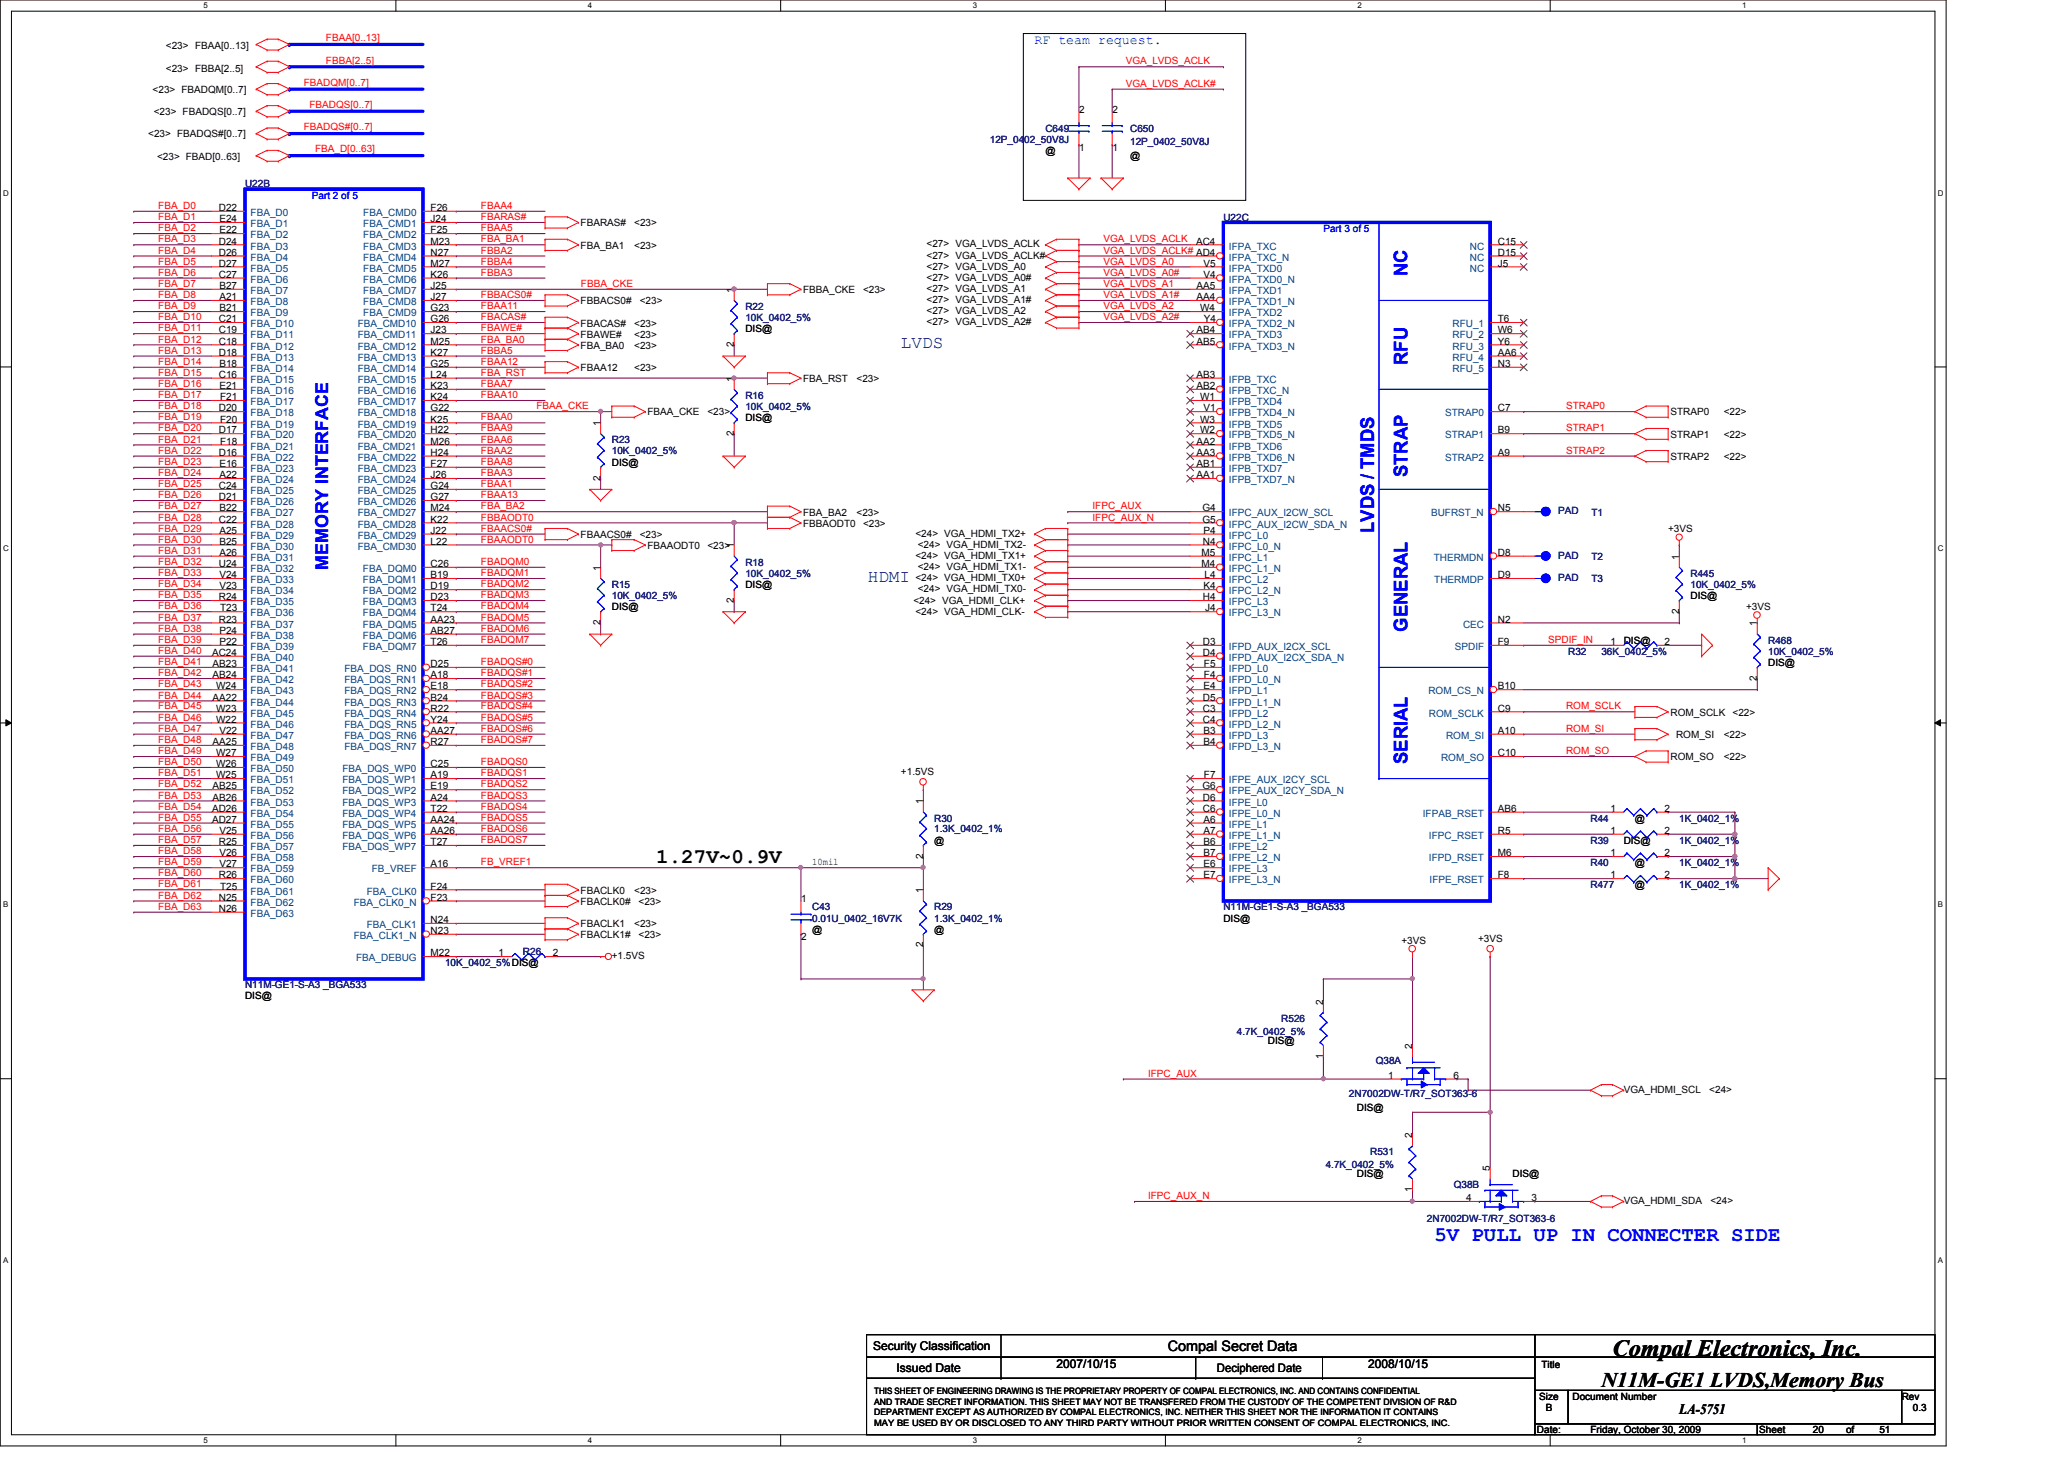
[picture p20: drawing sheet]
<svg xmlns="http://www.w3.org/2000/svg" width="297mm" height="210mm" viewBox="0 0 297 210" stroke-linecap="round" stroke-linejoin="round" font-family="sans-serif">
<defs><g id="words">
<text font-size="3.3" x="232.1" y="195.1">Compal Electronics, Inc.</text>
<g font-size="3">
<text x="94.4" y="124.1">1.27V~0.9V</text>
<text x="230.5" y="199.6">N11M-GE1 LVDS,Memory Bus</text>
</g>
<text font-size="3" fill="#00f" x="206.5" y="178.5">5V PULL UP IN CONNECTER SIDE</text>
<g font-size="2.7" fill="#00f">
<text x="202.6" y="39.7" transform="rotate(-90 202.6 39.7)">NC</text>
<text x="202.6" y="52.5" transform="rotate(-90 202.6 52.5)">RFU</text>
<text x="202.6" y="68.7" transform="rotate(-90 202.6 68.7)">STRAP</text>
<text x="197.8" y="76.7" transform="rotate(-90 197.8 76.7)">LVDS / TMDS</text>
<text x="202.6" y="90.9" transform="rotate(-90 202.6 90.9)">GENERAL</text>
<text x="202.6" y="109.9" transform="rotate(-90 202.6 109.9)">SERIAL</text>
</g>
<g font-size="2.5" fill="#000080">
<text x="129.7" y="50.1">LVDS</text>
<text x="124.9" y="83.7">HDMI</text>
</g>
<text font-size="2.5" fill="#00f" x="47.2" y="82" transform="rotate(-90 47.2 82)">MEMORY INTERFACE</text>
<g font-size="2.1">
<text x="168.1" y="194.4">Compal Secret Data</text>
<text x="241.7" y="203.5">LA-5751</text>
</g>
<text font-size="1.9" fill="#00f" x="148.9" y="6.3">RF team request.</text>
<g font-size="1.7">
<text x="125.7" y="194.3">Security Classification</text>
<text x="129" y="197.3">Issued Date</text>
<text x="152.1" y="196.8">2007/10/15</text>
<text x="175.1" y="197.4">Deciphered Date</text>
<text x="196.9" y="196.8">2008/10/15</text>
</g>
<g font-size="1.4" fill="#f00">
<text x="46.9" y="5.9">FBAA[0..13]</text>
<text x="46.9" y="9.1">FBBA[2..5]</text>
<text x="162" y="9.3">VGA_LVDS_ACLK</text>
<text x="43.7" y="12.4">FBADQM[0..7]</text>
<text x="44.5" y="15.5">FBADQS[0..7]</text>
<text x="162" y="12.5">VGA_LVDS_ACLK#</text>
<text x="43.7" y="18.8">FBADQS#[0..7]</text>
<text x="45.3" y="21.9">FBA_D[0..63]</text>
<text x="22.8" y="30.1">FBA_D0</text>
<text x="22.8" y="31.7">FBA_D1</text>
<text x="22.8" y="33.3">FBA_D2</text>
<text x="22.8" y="34.9">FBA_D3</text>
<text x="69.2" y="33.3">FBAA5</text>
<text x="69.2" y="34.9">FBA_BA1</text>
<text x="69.2" y="31.7">FBARAS#</text>
<text x="69.2" y="30.1">FBAA4</text>
<text x="158.8" y="34.9">VGA_LVDS_ACLK</text>
<text x="22.8" y="36.5">FBA_D4</text>
<text x="22.8" y="38.1">FBA_D5</text>
<text x="22.8" y="39.7">FBA_D6</text>
<text x="22.8" y="41.3">FBA_D7</text>
<text x="69.2" y="39.7">FBBA3</text>
<text x="69.2" y="36.5">FBBA2</text>
<text x="69.2" y="38.1">FBBA4</text>
<text x="83.6" y="41.3">FBBA_CKE</text>
<text x="158.8" y="41.3">VGA_LVDS_A1</text>
<text x="158.8" y="38.1">VGA_LVDS_A0</text>
<text x="158.8" y="39.7">VGA_LVDS_A0#</text>
<text x="158.8" y="36.5">VGA_LVDS_ACLK# AD4</text>
<text x="22.8" y="42.9">FBA_D8</text>
<text x="22.8" y="44.5">FBA_D9</text>
<text x="22.8" y="46.1">FBA_D10</text>
<text x="22.8" y="47.7">FBA_D11</text>
<text x="69.2" y="47.7">FBAWE#</text>
<text x="69.2" y="44.5">FBAA11</text>
<text x="69.2" y="42.9">FBBACS0#</text>
<text x="69.2" y="46.1">FBACAS#</text>
<text x="158.8" y="42.9">VGA_LVDS_A1#</text>
<text x="158.8" y="46.1">VGA_LVDS_A2#</text>
<text x="158.8" y="44.5">VGA_LVDS_A2</text>
<text x="22.8" y="49.3">FBA_D12</text>
<text x="22.8" y="50.9">FBA_D13</text>
<text x="22.8" y="52.5">FBA_D14</text>
<text x="69.2" y="50.9">FBBA5</text>
<text x="69.2" y="49.3">FBA_BA0</text>
<text x="69.2" y="52.5">FBAA12</text>
<text x="22.8" y="54.1">FBA_D15</text>
<text x="22.8" y="55.7">FBA_D16</text>
<text x="22.8" y="57.3">FBA_D17</text>
<text x="22.8" y="58.9">FBA_D18</text>
<text x="69.2" y="57.3">FBAA10</text>
<text x="69.2" y="55.7">FBAA7</text>
<text x="69.2" y="54.1">FBA_RST</text>
<text x="77.2" y="58.9">FBAA_CKE</text>
<text x="225.4" y="58.9">STRAP0</text>
<text x="22.8" y="60.5">FBA_D19</text>
<text x="22.8" y="62.1">FBA_D20</text>
<text x="22.8" y="63.7">FBA_D21</text>
<text x="22.8" y="65.3">FBA_D22</text>
<text x="69.2" y="65.3">FBAA2</text>
<text x="69.2" y="60.5">FBAA0</text>
<text x="69.2" y="62.1">FBAA9</text>
<text x="69.2" y="63.7">FBAA6</text>
<text x="225.4" y="65.3">STRAP2</text>
<text x="225.4" y="62.1">STRAP1</text>
<text x="22.8" y="66.9">FBA_D23</text>
<text x="22.8" y="68.5">FBA_D24</text>
<text x="22.8" y="70.1">FBA_D25</text>
<text x="22.8" y="71.7">FBA_D26</text>
<text x="69.2" y="68.5">FBAA3</text>
<text x="69.2" y="70.1">FBAA1</text>
<text x="69.2" y="66.9">FBAA8</text>
<text x="69.2" y="71.7">FBAA13</text>
<text x="22.8" y="73.3">FBA_D27</text>
<text x="22.8" y="74.9">FBA_D28</text>
<text x="22.8" y="76.5">FBA_D29</text>
<text x="69.2" y="73.3">FBA_BA2</text>
<text x="69.2" y="76.5">FBAACS0#</text>
<text x="69.2" y="74.9">FBBAODT0</text>
<text x="157.2" y="73.3">IFPC_AUX</text>
<text x="157.2" y="74.9">IFPC_AUX_N</text>
<text x="22.8" y="78.1">FBA_D30</text>
<text x="22.8" y="79.7">FBA_D31</text>
<text x="22.8" y="81.3">FBA_D32</text>
<text x="22.8" y="82.9">FBA_D33</text>
<text x="69.2" y="81.3">FBADQM0</text>
<text x="69.2" y="82.9">FBADQM1</text>
<text x="69.2" y="78.1">FBAAODT0</text>
<text x="22.8" y="84.5">FBA_D34</text>
<text x="22.8" y="86.1">FBA_D35</text>
<text x="22.8" y="87.7">FBA_D36</text>
<text x="22.8" y="89.3">FBA_D37</text>
<text x="69.2" y="89.3">FBADQM5</text>
<text x="69.2" y="87.7">FBADQM4</text>
<text x="69.2" y="84.5">FBADQM2</text>
<text x="69.2" y="86.1">FBADQM3</text>
<text x="22.8" y="90.9">FBA_D38</text>
<text x="22.8" y="92.5">FBA_D39</text>
<text x="22.8" y="94.1">FBA_D40</text>
<text x="22.8" y="95.7">FBA_D41</text>
<text x="69.2" y="95.7">FBADQS#0</text>
<text x="69.2" y="92.5">FBADQM7</text>
<text x="69.2" y="90.9">FBADQM6</text>
<text x="222.8" y="92.5">SPDIF_IN</text>
<text x="22.8" y="97.3">FBA_D42</text>
<text x="22.8" y="98.9">FBA_D43</text>
<text x="22.8" y="100.5">FBA_D44</text>
<text x="69.2" y="98.9">FBADQS#2</text>
<text x="69.2" y="97.3">FBADQS#1</text>
<text x="69.2" y="100.5">FBADQS#3</text>
<text x="22.8" y="102.1">FBA_D45</text>
<text x="22.8" y="103.7">FBA_D46</text>
<text x="22.8" y="105.3">FBA_D47</text>
<text x="22.8" y="106.9">FBA_D48</text>
<text x="69.2" y="102.1">FBADQS#4</text>
<text x="69.2" y="105.3">FBADQS#6</text>
<text x="69.2" y="103.7">FBADQS#5</text>
<text x="69.2" y="106.9">FBADQS#7</text>
<text x="225.4" y="105.3">ROM_SI</text>
<text x="225.4" y="102.1">ROM_SCLK</text>
<text x="22.8" y="108.5">FBA_D49</text>
<text x="22.8" y="110.1">FBA_D50</text>
<text x="22.8" y="111.7">FBA_D51</text>
<text x="22.8" y="113.3">FBA_D52</text>
<text x="69.2" y="113.3">FBADQS2</text>
<text x="69.2" y="111.7">FBADQS1</text>
<text x="69.2" y="110.1">FBADQS0</text>
<text x="225.4" y="108.5">ROM_SO</text>
<text x="22.8" y="114.9">FBA_D53</text>
<text x="22.8" y="116.5">FBA_D54</text>
<text x="22.8" y="118.1">FBA_D55</text>
<text x="22.8" y="119.7">FBA_D56</text>
<text x="69.2" y="114.9">FBADQS3</text>
<text x="69.2" y="116.5">FBADQS4</text>
<text x="69.2" y="119.7">FBADQS6</text>
<text x="69.2" y="118.1">FBADQS5</text>
<text x="22.8" y="121.3">FBA_D57</text>
<text x="22.8" y="122.9">FBA_D58</text>
<text x="22.8" y="124.5">FBA_D59</text>
<text x="69.2" y="124.5">FB_VREF1</text>
<text x="69.2" y="121.3">FBADQS7</text>
<text x="22.8" y="129.3">FBA_D62</text>
<text x="22.8" y="130.9">FBA_D63</text>
<text x="22.8" y="126.1">FBA_D60</text>
<text x="22.8" y="127.7">FBA_D61</text>
<text x="165.2" y="154.9">IFPC_AUX</text>
<text x="165.2" y="172.5">IFPC_AUX_N</text>
</g>
<g font-size="1.4">
<text x="23.9" y="7.1">&lt;23&gt; FBAA[0..13]</text>
<text x="23.9" y="10.3">&lt;23&gt; FBBA[2..5]</text>
<text x="22" y="13.4">&lt;23&gt; FBADQM[0..7]</text>
<text x="22.1" y="16.6">&lt;23&gt; FBADQS[0..7]</text>
<text x="155.3" y="16.2">2</text>
<text x="160.1" y="16.2">2</text>
<text x="21.3" y="19.8">&lt;23&gt; FBADQS#[0..7]</text>
<text x="22.6" y="23">&lt;23&gt; FBAD[0..63]</text>
<text x="150.4" y="22.2">@</text>
<text x="155.3" y="21.7">1</text>
<text x="160.1" y="21.7">1</text>
<text x="162.6" y="22.8">@</text>
<text x="31.5" y="30.4">D22</text>
<text x="31.5" y="35.2">D24</text>
<text x="31.6" y="32">E24</text>
<text x="31.6" y="33.6">E22</text>
<text x="62" y="30.4">F26</text>
<text x="62" y="32">J24</text>
<text x="62" y="33.6">F25</text>
<text x="62" y="35.2">M23</text>
<text x="83.6" y="35.8">FBA_BA1</text>
<text x="83.6" y="32.6">FBARAS#</text>
<text x="91.3" y="32.6">&lt;23&gt;</text>
<text x="91.3" y="35.8">&lt;23&gt;</text>
<text x="133.3" y="35.6">&lt;27&gt; VGA_LVDS_ACLK</text>
<text x="172.1" y="35.2">AC4</text>
<text x="215.6" y="35.2">C15</text>
<text x="31.5" y="36.8">D26</text>
<text x="31.5" y="38.4">D27</text>
<text x="31.5" y="40">C27</text>
<text x="31.6" y="41.6">B27</text>
<text x="62" y="36.8">N27</text>
<text x="62" y="38.4">M27</text>
<text x="62" y="40">K26</text>
<text x="62" y="41.6">J25</text>
<text x="133.3" y="37.2">&lt;27&gt; VGA_LVDS_ACLK#</text>
<text x="133.3" y="38.8">&lt;27&gt; VGA_LVDS_A0</text>
<text x="133.3" y="42">&lt;27&gt; VGA_LVDS_A1</text>
<text x="133.3" y="40.4">&lt;27&gt; VGA_LVDS_A0#</text>
<text x="172.2" y="41.6">AA5</text>
<text x="173.2" y="38.4">V5</text>
<text x="173.2" y="40">V4</text>
<text x="215.6" y="36.8">D15</text>
<text x="215.6" y="38.4">J5</text>
<text x="31.5" y="46.4">C21</text>
<text x="31.5" y="48">C19</text>
<text x="31.6" y="43.2">A21</text>
<text x="31.6" y="44.8">B21</text>
<text x="62" y="43.2">J27</text>
<text x="62" y="44.8">G23</text>
<text x="62" y="46.4">G26</text>
<text x="62" y="48">J23</text>
<text x="83.6" y="47">FBACAS#</text>
<text x="83.6" y="43.8">FBBACS0#</text>
<text x="91.3" y="47">&lt;23&gt;</text>
<text x="92.1" y="43.8">&lt;23&gt;</text>
<text x="105.6" y="42.1" transform="rotate(-90 105.6 42.1)">1</text>
<text x="107.3" y="47.8">DIS@</text>
<text x="115.6" y="42.2">FBBA_CKE</text>
<text x="124.2" y="42.2">&lt;23&gt;</text>
<text x="133.3" y="45.2">&lt;27&gt; VGA_LVDS_A2</text>
<text x="133.3" y="43.6">&lt;27&gt; VGA_LVDS_A1#</text>
<text x="133.3" y="46.8">&lt;27&gt; VGA_LVDS_A2#</text>
<text x="172.2" y="43.2">AA4</text>
<text x="172.2" y="48">AB4</text>
<text x="172.7" y="44.8">W4</text>
<text x="173.3" y="46.4">Y4</text>
<text x="215.6" y="46.4">T6</text>
<text x="215.6" y="48">W6</text>
<text x="31.5" y="49.6">C18</text>
<text x="31.5" y="51.2">D18</text>
<text x="31.6" y="52.8">B18</text>
<text x="62" y="49.6">M25</text>
<text x="62" y="51.2">K27</text>
<text x="62" y="52.8">G25</text>
<text x="83.6" y="48.6">FBAWE#</text>
<text x="83.6" y="50.2">FBA_BA0</text>
<text x="83.6" y="53.4">FBAA12</text>
<text x="91.3" y="53.4">&lt;23&gt;</text>
<text x="91.3" y="50.2">&lt;23&gt;</text>
<text x="91.3" y="48.6">&lt;23&gt;</text>
<text x="105.6" y="49.9" transform="rotate(-90 105.6 49.9)">2</text>
<text x="172.2" y="49.6">AB5</text>
<text x="215.6" y="49.6">Y6</text>
<text x="215.6" y="51.2">AA6</text>
<text x="215.6" y="52.8">N3</text>
<text x="31.5" y="54.4">C16</text>
<text x="31.5" y="59.2">D20</text>
<text x="31.6" y="56">E21</text>
<text x="31.7" y="57.6">F21</text>
<text x="62" y="54.4">L24</text>
<text x="62" y="56">K23</text>
<text x="62" y="57.6">K24</text>
<text x="62" y="59.2">G22</text>
<text x="93.2" y="59.8">FBAA_CKE</text>
<text x="101.8" y="59.8">&lt;23&gt;</text>
<text x="105.6" y="54.9" transform="rotate(-90 105.6 54.9)">1</text>
<text x="115.6" y="55">FBA_RST</text>
<text x="123.3" y="55">&lt;23&gt;</text>
<text x="172.2" y="54.4">AB3</text>
<text x="172.2" y="56">AB2</text>
<text x="172.7" y="57.6">W1</text>
<text x="173.2" y="59.2">V1</text>
<text x="215.6" y="59.2">C7</text>
<text x="240.4" y="59.8">STRAP0</text>
<text x="248.1" y="59.8">&lt;22&gt;</text>
<text x="31.5" y="62.4">D17</text>
<text x="31.5" y="65.6">D16</text>
<text x="31.7" y="60.8">F20</text>
<text x="31.7" y="64">F18</text>
<text x="62" y="60.8">K25</text>
<text x="62" y="62.4">H22</text>
<text x="62" y="64">M26</text>
<text x="62" y="65.6">H24</text>
<text x="86.4" y="61.3" transform="rotate(-90 86.4 61.3)">1</text>
<text x="105.6" y="62.7" transform="rotate(-90 105.6 62.7)">2</text>
<text x="107.3" y="60.6">DIS@</text>
<text x="172.2" y="64">AA2</text>
<text x="172.2" y="65.6">AA3</text>
<text x="172.7" y="60.8">W3</text>
<text x="172.7" y="62.4">W2</text>
<text x="215.6" y="65.6">A9</text>
<text x="215.6" y="62.4">B9</text>
<text x="240.4" y="63">STRAP1</text>
<text x="248.1" y="63">&lt;22&gt;</text>
<text x="31.5" y="70.4">C24</text>
<text x="31.5" y="72">D21</text>
<text x="31.6" y="67.2">E16</text>
<text x="31.6" y="68.8">A22</text>
<text x="62" y="67.2">F27</text>
<text x="62" y="68.8">J26</text>
<text x="62" y="70.4">G24</text>
<text x="62" y="72">G27</text>
<text x="86.4" y="69.1" transform="rotate(-90 86.4 69.1)">2</text>
<text x="88.1" y="67">DIS@</text>
<text x="172.2" y="67.2">AB1</text>
<text x="172.2" y="68.8">AA1</text>
<text x="240.4" y="66.2">STRAP2</text>
<text x="248.1" y="66.2">&lt;22&gt;</text>
<text x="31.5" y="75.2">C22</text>
<text x="31.6" y="76.8">A25</text>
<text x="31.6" y="73.6">B22</text>
<text x="62" y="73.6">M24</text>
<text x="62" y="75.2">K22</text>
<text x="62" y="76.8">J22</text>
<text x="83.6" y="77.4">FBAACS0#</text>
<text x="92.1" y="77.4">&lt;23&gt;</text>
<text x="115.6" y="74.2">FBA_BA2</text>
<text x="115.6" y="75.8">FBBAODT0</text>
<text x="123.3" y="74.2">&lt;23&gt;</text>
<text x="124.2" y="75.8">&lt;23&gt;</text>
<text x="131.7" y="77.2">&lt;24&gt; VGA_HDMI_TX2+</text>
<text x="173.1" y="73.6">G4</text>
<text x="173.1" y="75.2">G5</text>
<text x="173.2" y="76.8">P4</text>
<text x="215.6" y="73.6">N5</text>
<text x="240.1" y="76.6">+3VS</text>
<text x="31.5" y="81.6">U24</text>
<text x="31.6" y="83.2">V24</text>
<text x="31.6" y="80">A26</text>
<text x="31.6" y="78.4">B25</text>
<text x="62" y="78.4">L22</text>
<text x="62" y="83.2">B19</text>
<text x="62" y="81.6">C26</text>
<text x="86.4" y="82.1" transform="rotate(-90 86.4 82.1)">1</text>
<text x="93.2" y="79">FBAAODT0</text>
<text x="101.8" y="79">&lt;23&gt;</text>
<text x="105.6" y="78.9" transform="rotate(-90 105.6 78.9)">1</text>
<text x="131.7" y="83.6">&lt;24&gt; VGA_HDMI_TX0+</text>
<text x="131.7" y="80.4">&lt;24&gt; VGA_HDMI_TX1+</text>
<text x="132.1" y="78.8">&lt;24&gt; VGA_HDMI_TX2-</text>
<text x="132.1" y="82">&lt;24&gt; VGA_HDMI_TX1-</text>
<text x="172.9" y="80">M5</text>
<text x="172.9" y="81.6">M4</text>
<text x="173.1" y="78.4">N4</text>
<text x="173.4" y="83.2">L4</text>
<text x="215.6" y="80">D8</text>
<text x="215.6" y="83.2">D9</text>
<text x="241.6" y="80.5" transform="rotate(-90 241.6 80.5)">1</text>
<text x="31.5" y="89.6">R23</text>
<text x="31.5" y="86.4">R24</text>
<text x="31.6" y="84.8">V23</text>
<text x="31.7" y="88">T23</text>
<text x="62" y="84.8">D19</text>
<text x="62" y="88">T24</text>
<text x="62" y="86.4">D23</text>
<text x="62" y="89.6">AA23</text>
<text x="86.4" y="89.9" transform="rotate(-90 86.4 89.9)">2</text>
<text x="88.1" y="87.8">DIS@</text>
<text x="105.6" y="86.7" transform="rotate(-90 105.6 86.7)">2</text>
<text x="107.3" y="84.6">DIS@</text>
<text x="131.4" y="86.8">&lt;24&gt; VGA_HDMI_CLK+</text>
<text x="131.7" y="88.4">&lt;24&gt; VGA_HDMI_CLK-</text>
<text x="132.1" y="85.2">&lt;24&gt; VGA_HDMI_TX0-</text>
<text x="173.1" y="86.4">H4</text>
<text x="173.2" y="84.8">K4</text>
<text x="173.4" y="88">J4</text>
<text x="215.6" y="89.6">N2</text>
<text x="241.6" y="88.3" transform="rotate(-90 241.6 88.3)">2</text>
<text x="243.3" y="86.2">DIS@</text>
<text x="251.3" y="87.8">+3VS</text>
<text x="30.5" y="94.4">AC24</text>
<text x="30.6" y="96">AB23</text>
<text x="31.6" y="92.8">P22</text>
<text x="31.6" y="91.2">P24</text>
<text x="62" y="91.2">AB27</text>
<text x="62" y="92.8">T26</text>
<text x="62" y="96">D25</text>
<text x="173.1" y="92.8">D3</text>
<text x="173.1" y="94.4">D4</text>
<text x="173.3" y="96">F5</text>
<text x="215.6" y="92.8">F9</text>
<text x="231.8" y="92.8">1</text>
<text x="233.7" y="92.6">DIS@</text>
<text x="239.6" y="92.8">2</text>
<text x="252.9" y="90.1" transform="rotate(-90 252.9 90.1)">1</text>
<text x="254.5" y="95.8">DIS@</text>
<text x="30.6" y="100.8">AA22</text>
<text x="30.6" y="97.6">AB24</text>
<text x="31.1" y="99.2">W24</text>
<text x="62" y="99.2">E18</text>
<text x="62" y="97.6">A18</text>
<text x="62" y="100.8">B24</text>
<text x="173.1" y="100.8">D5</text>
<text x="173.2" y="99.2">E4</text>
<text x="173.3" y="97.6">F4</text>
<text x="215.6" y="99.2">B10</text>
<text x="252.9" y="97.9" transform="rotate(-90 252.9 97.9)">2</text>
<text x="30.6" y="107.2">AA25</text>
<text x="31.1" y="104">W22</text>
<text x="31.1" y="102.4">W23</text>
<text x="31.6" y="105.6">V22</text>
<text x="62" y="102.4">R22</text>
<text x="62" y="104">Y24</text>
<text x="62" y="105.6">AA27</text>
<text x="62" y="107.2">R27</text>
<text x="173.1" y="102.4">C3</text>
<text x="173.1" y="104">C4</text>
<text x="173.2" y="105.6">B3</text>
<text x="173.2" y="107.2">B4</text>
<text x="215.6" y="102.4">C9</text>
<text x="215.6" y="105.6">A10</text>
<text x="240.4" y="103">ROM_SCLK</text>
<text x="241.2" y="106.2">ROM_SI</text>
<text x="248.1" y="106.2">&lt;22&gt;</text>
<text x="249.3" y="103">&lt;22&gt;</text>
<text x="30.6" y="113.6">AB25</text>
<text x="31.1" y="112">W25</text>
<text x="31.1" y="108.8">W27</text>
<text x="31.1" y="110.4">W26</text>
<text x="62" y="113.6">E19</text>
<text x="62" y="112">A19</text>
<text x="62" y="110.4">C25</text>
<text x="129.7" y="111.5">+1.5VS</text>
<text x="173.1" y="113.6">G6</text>
<text x="173.3" y="112">F7</text>
<text x="215.6" y="108.8">C10</text>
<text x="240.4" y="109.4">ROM_SO</text>
<text x="248.1" y="109.4">&lt;22&gt;</text>
<text x="30.5" y="118.4">AD27</text>
<text x="30.5" y="116.8">AD26</text>
<text x="30.6" y="115.2">AB26</text>
<text x="31.6" y="120">V25</text>
<text x="62" y="116.8">T22</text>
<text x="62" y="115.2">A24</text>
<text x="62" y="118.4">AA24</text>
<text x="62" y="120">AA26</text>
<text x="132.8" y="115.7" transform="rotate(-90 132.8 115.7)">1</text>
<text x="173.1" y="115.2">D6</text>
<text x="173.1" y="116.8">C6</text>
<text x="173.2" y="118.4">A6</text>
<text x="173.2" y="120">A7</text>
<text x="215.6" y="120">R5</text>
<text x="215.6" y="116.8">AB6</text>
<text x="231.8" y="120">1</text>
<text x="231.8" y="116.8">1</text>
<text x="235.3" y="118.2">@</text>
<text x="239.6" y="120">2</text>
<text x="239.6" y="116.8">2</text>
<text x="31.5" y="121.6">R25</text>
<text x="31.6" y="124.8">V27</text>
<text x="31.6" y="123.2">V26</text>
<text x="62" y="124.8">A16</text>
<text x="62" y="121.6">T27</text>
<text x="116.9" y="124.4">10mil</text>
<text x="132.8" y="123.5" transform="rotate(-90 132.8 123.5)">2</text>
<text x="134.4" y="121.4">@</text>
<text x="173.2" y="121.6">B6</text>
<text x="173.2" y="123.2">B7</text>
<text x="173.2" y="124.8">E6</text>
<text x="215.6" y="123.2">M6</text>
<text x="231.8" y="123.2">1</text>
<text x="233.7" y="121.4">DIS@</text>
<text x="235.3" y="124.6">@</text>
<text x="239.6" y="123.2">2</text>
<text x="31.5" y="131.2">N26</text>
<text x="31.5" y="129.6">N25</text>
<text x="31.5" y="126.4">R26</text>
<text x="31.7" y="128">T25</text>
<text x="62" y="128">F24</text>
<text x="62" y="129.6">F23</text>
<text x="83.6" y="128.6">FBACLK0</text>
<text x="83.6" y="130.2">FBACLK0#</text>
<text x="91.3" y="128.6">&lt;23&gt;</text>
<text x="91.9" y="130.2">&lt;23&gt;</text>
<text x="115.3" y="129.8">1</text>
<text x="132.8" y="128.5" transform="rotate(-90 132.8 128.5)">1</text>
<text x="173.2" y="126.4">E7</text>
<text x="215.6" y="126.4">F8</text>
<text x="231.8" y="126.4">1</text>
<text x="235.3" y="127.8">@</text>
<text x="239.6" y="126.4">2</text>
<text x="62" y="137.6">M22</text>
<text x="62" y="132.8">N24</text>
<text x="62" y="134.4">N23</text>
<text x="71.8" y="137.6">1</text>
<text x="79.5" y="137.6">2</text>
<text x="83.6" y="133.4">FBACLK1</text>
<text x="83.6" y="135">FBACLK1#</text>
<text x="91.3" y="133.4">&lt;23&gt;</text>
<text x="91.9" y="135">&lt;23&gt;</text>
<text x="115.3" y="135.3">2</text>
<text x="116.9" y="134.2">@</text>
<text x="132.8" y="136.3" transform="rotate(-90 132.8 136.3)">2</text>
<text x="134.4" y="134.2">@</text>
<text x="176.1" y="132.6">DIS@</text>
<text x="201.7" y="135.8">+3VS</text>
<text x="212.7" y="135.5">+3VS</text>
<text x="35.3" y="143.8">DIS@</text>
<text x="88.1" y="138">+1.5VS</text>
<text x="190.4" y="144.5" transform="rotate(-90 190.4 144.5)">2</text>
<text x="182.5" y="150.2">DIS@</text>
<text x="190.4" y="152.3" transform="rotate(-90 190.4 152.3)">1</text>
<text x="199.8" y="155.2">1</text>
<text x="203.2" y="150.9" transform="rotate(-90 203.2 150.9)">2</text>
<text x="209.2" y="155.2">6</text>
<text x="195.3" y="159.8">DIS@</text>
<text x="233.7" y="157.2">VGA_HDMI_SCL</text>
<text x="246" y="157.2">&lt;24&gt;</text>
<text x="203.2" y="163.7" transform="rotate(-90 203.2 163.7)">2</text>
<text x="195.3" y="169.4">DIS@</text>
<text x="203.2" y="171.5" transform="rotate(-90 203.2 171.5)">1</text>
<text x="211" y="172.8">4</text>
<text x="214.4" y="168.5" transform="rotate(-90 214.4 168.5)">5</text>
<text x="217.7" y="169.4">DIS@</text>
<text x="220.4" y="172.8">3</text>
<text x="233.7" y="173.2">VGA_HDMI_SDA</text>
<text x="246.2" y="173.2">&lt;24&gt;</text>
<text x="221.8" y="196.8">Title</text>
<text x="221.5" y="201.4">Size</text>
<text x="222.5" y="203">B</text>
<text x="226.3" y="201.4">Document Number</text>
<text x="273.7" y="201.4">Rev</text>
<text x="275.3" y="203">0.3</text>
<text x="221.2" y="206.2">Date:</text>
<text x="228.9" y="206.2">Friday, October 30, 2009</text>
<text x="253.2" y="206.2">Sheet</text>
<text x="260.9" y="206.2">20</text>
<text x="265.7" y="206.2">of</text>
<text x="270.5" y="206.2">51</text>
</g>
<g font-size="1.4" fill="#000080">
<text x="142.4" y="20.6">12P_0402_50V8J</text>
<text x="150.4" y="19">C649</text>
<text x="162.6" y="19">C650</text>
<text x="162.6" y="20.9">12P_0402_50V8J</text>
<text x="35.3" y="27">U22B</text>
<text x="176.1" y="31.7">U22C</text>
<text x="107.3" y="44.6">R22</text>
<text x="107.3" y="46.2">10K_0402_5%</text>
<text x="107.3" y="57.4">R16</text>
<text x="107.3" y="59">10K_0402_5%</text>
<text x="88.1" y="63.8">R23</text>
<text x="88.1" y="65.4">10K_0402_5%</text>
<text x="224.2" y="74">PAD</text>
<text x="229" y="74.2">T1</text>
<text x="107.3" y="81.4">R18</text>
<text x="107.3" y="83">10K_0402_5%</text>
<text x="224.2" y="80.4">PAD</text>
<text x="224.2" y="83.6">PAD</text>
<text x="229" y="80.6">T2</text>
<text x="229" y="83.8">T3</text>
<text x="243.3" y="83">R445</text>
<text x="88.1" y="84.6">R15</text>
<text x="88.1" y="86.2">10K_0402_5%</text>
<text x="243.3" y="84.6">10K_0402_5%</text>
<text x="225.7" y="94.2">R32</text>
<text x="230.5" y="94.2">36K_0402_5%</text>
<text x="254.5" y="92.6">R468</text>
<text x="254.5" y="94.2">10K_0402_5%</text>
<text x="134.4" y="118.2">R30</text>
<text x="134.4" y="119.8">1.3K_0402_1%</text>
<text x="228.9" y="118.2">R44</text>
<text x="241.7" y="118.2">1K_0402_1%</text>
<text x="228.9" y="121.4">R39</text>
<text x="228.9" y="124.6">R40</text>
<text x="241.7" y="121.4">1K_0402_1%</text>
<text x="241.7" y="124.6">1K_0402_1%</text>
<text x="116.9" y="131">C43</text>
<text x="134.4" y="131">R29</text>
<text x="176.1" y="131">N11M-GE1-S-A3 _BGA533</text>
<text x="228.9" y="127.8">R477</text>
<text x="241.7" y="127.8">1K_0402_1%</text>
<text x="75.3" y="137.4">R26</text>
<text x="116.9" y="132.6">0.01U_0402_16V7K</text>
<text x="134.4" y="132.6">1.3K_0402_1%</text>
<text x="35.3" y="142.2">N11M-GE1-S-A3 _BGA533</text>
<text x="64" y="139">10K_0402_5%DIS@</text>
<text x="178" y="148.9">4.7K_0402_5%</text>
<text x="184.4" y="147">R526</text>
<text x="198" y="153.1">Q38A</text>
<text x="194.1" y="157.9">2N7002DW-T/R7_SOT363-6</text>
<text x="197.2" y="166.2">R531</text>
<text x="190.8" y="168.1">4.7K_0402_5%</text>
<text x="209.2" y="171">Q38B</text>
<text x="205.4" y="175.8">2N7002DW-T/R7_SOT363-6</text>
</g>
<g font-size="1.4" fill="#00f">
<text x="44.9" y="28.6">Part 2 of 5</text>
<text x="190.5" y="33.4">Part 3 of 5</text>
</g>
<g font-size="1.4" fill="#004080">
<text x="36.1" y="31.1">FBA_D0</text>
<text x="36.1" y="32.7">FBA_D1</text>
<text x="36.1" y="34.3">FBA_D2</text>
<text x="36.1" y="35.9">FBA_D3</text>
<text x="52.3" y="31.1">FBA_CMD0</text>
<text x="52.3" y="32.7">FBA_CMD1</text>
<text x="52.3" y="34.3">FBA_CMD2</text>
<text x="52.3" y="35.9">FBA_CMD3</text>
<text x="176.9" y="35.9">IFPA_TXC</text>
<text x="211.5" y="35.9">NC</text>
<text x="36.1" y="37.5">FBA_D4</text>
<text x="36.1" y="39.1">FBA_D5</text>
<text x="36.1" y="40.7">FBA_D6</text>
<text x="52.3" y="37.5">FBA_CMD4</text>
<text x="52.3" y="39.1">FBA_CMD5</text>
<text x="52.3" y="40.7">FBA_CMD6</text>
<text x="176.9" y="37.5">IFPA_TXC_N</text>
<text x="176.9" y="39.1">IFPA_TXD0</text>
<text x="176.9" y="40.7">IFPA_TXD0_N</text>
<text x="211.5" y="37.5">NC</text>
<text x="211.5" y="39.1">NC</text>
<text x="36.1" y="42.3">FBA_D7</text>
<text x="36.1" y="43.9">FBA_D8</text>
<text x="36.1" y="45.5">FBA_D9</text>
<text x="36.1" y="47.1">FBA_D10</text>
<text x="51.5" y="47.1">FBA_CMD10</text>
<text x="52.3" y="42.3">FBA_CMD7</text>
<text x="52.3" y="43.9">FBA_CMD8</text>
<text x="52.3" y="45.5">FBA_CMD9</text>
<text x="176.9" y="42.3">IFPA_TXD1</text>
<text x="176.9" y="43.9">IFPA_TXD1_N</text>
<text x="176.9" y="45.5">IFPA_TXD2</text>
<text x="176.9" y="47.1">IFPA_TXD2_N</text>
<text x="209" y="47.1">RFU_1</text>
<text x="36.1" y="48.7">FBA_D11</text>
<text x="36.1" y="50.3">FBA_D12</text>
<text x="36.1" y="51.9">FBA_D13</text>
<text x="36.1" y="53.5">FBA_D14</text>
<text x="51.5" y="48.7">FBA_CMD11</text>
<text x="51.5" y="50.3">FBA_CMD12</text>
<text x="51.5" y="51.9">FBA_CMD13</text>
<text x="51.5" y="53.5">FBA_CMD14</text>
<text x="176.9" y="48.7">IFPA_TXD3</text>
<text x="176.9" y="50.3">IFPA_TXD3_N</text>
<text x="209" y="48.7">RFU_2</text>
<text x="209" y="50.3">RFU_3</text>
<text x="209" y="51.9">RFU_4</text>
<text x="209" y="53.5">RFU_5</text>
<text x="36.1" y="55.1">FBA_D15</text>
<text x="36.1" y="56.7">FBA_D16</text>
<text x="36.1" y="58.3">FBA_D17</text>
<text x="36.1" y="59.9">FBA_D18</text>
<text x="51.5" y="55.1">FBA_CMD15</text>
<text x="51.5" y="56.7">FBA_CMD16</text>
<text x="51.5" y="58.3">FBA_CMD17</text>
<text x="51.5" y="59.9">FBA_CMD18</text>
<text x="176.9" y="55.1">IFPB_TXC</text>
<text x="176.9" y="56.7">IFPB_TXC_N</text>
<text x="176.9" y="58.3">IFPB_TXD4</text>
<text x="176.9" y="59.9">IFPB_TXD4_N</text>
<text x="208" y="59.9">STRAP0</text>
<text x="36.1" y="61.5">FBA_D19</text>
<text x="36.1" y="63.1">FBA_D20</text>
<text x="36.1" y="64.7">FBA_D21</text>
<text x="51.5" y="61.5">FBA_CMD19</text>
<text x="51.5" y="63.1">FBA_CMD20</text>
<text x="51.5" y="64.7">FBA_CMD21</text>
<text x="176.9" y="61.5">IFPB_TXD5</text>
<text x="176.9" y="63.1">IFPB_TXD5_N</text>
<text x="176.9" y="64.7">IFPB_TXD6</text>
<text x="208" y="63.1">STRAP1</text>
<text x="36.1" y="66.3">FBA_D22</text>
<text x="36.1" y="67.9">FBA_D23</text>
<text x="36.1" y="69.5">FBA_D24</text>
<text x="36.1" y="71.1">FBA_D25</text>
<text x="51.5" y="66.3">FBA_CMD22</text>
<text x="51.5" y="67.9">FBA_CMD23</text>
<text x="51.5" y="69.5">FBA_CMD24</text>
<text x="51.5" y="71.1">FBA_CMD25</text>
<text x="176.9" y="66.3">IFPB_TXD6_N</text>
<text x="176.9" y="67.9">IFPB_TXD7</text>
<text x="176.9" y="69.5">IFPB_TXD7_N</text>
<text x="208" y="66.3">STRAP2</text>
<text x="36.1" y="77.5">FBA_D29</text>
<text x="36.1" y="75.9">FBA_D28</text>
<text x="36.1" y="72.7">FBA_D26</text>
<text x="36.1" y="74.3">FBA_D27</text>
<text x="51.5" y="72.7">FBA_CMD26</text>
<text x="51.5" y="74.3">FBA_CMD27</text>
<text x="51.5" y="75.9">FBA_CMD28</text>
<text x="51.5" y="77.5">FBA_CMD29</text>
<text x="176.9" y="74.3">IFPC_AUX_I2CW_SCL</text>
<text x="176.9" y="75.9">IFPC_AUX_I2CW_SDA_N</text>
<text x="176.9" y="77.5">IFPC_L0</text>
<text x="205.9" y="74.3">BUFRST_N</text>
<text x="36.1" y="82.3">FBA_D32</text>
<text x="36.1" y="83.9">FBA_D33</text>
<text x="36.1" y="80.7">FBA_D31</text>
<text x="36.1" y="79.1">FBA_D30</text>
<text x="51.5" y="79.1">FBA_CMD30</text>
<text x="52.2" y="83.9">FBA_DQM1</text>
<text x="52.2" y="82.3">FBA_DQM0</text>
<text x="176.9" y="79.1">IFPC_L0_N</text>
<text x="176.9" y="80.7">IFPC_L1</text>
<text x="176.9" y="82.3">IFPC_L1_N</text>
<text x="176.9" y="83.9">IFPC_L2</text>
<text x="206.3" y="80.7">THERMDN</text>
<text x="206.4" y="83.9">THERMDP</text>
<text x="36.1" y="88.7">FBA_D36</text>
<text x="36.1" y="85.5">FBA_D34</text>
<text x="36.1" y="87.1">FBA_D35</text>
<text x="52.2" y="85.5">FBA_DQM2</text>
<text x="52.2" y="88.7">FBA_DQM4</text>
<text x="52.2" y="87.1">FBA_DQM3</text>
<text x="176.9" y="85.5">IFPC_L2_N</text>
<text x="176.9" y="87.1">IFPC_L3</text>
<text x="176.9" y="88.7">IFPC_L3_N</text>
<text x="36.1" y="95.1">FBA_D40</text>
<text x="36.1" y="93.5">FBA_D39</text>
<text x="36.1" y="91.9">FBA_D38</text>
<text x="36.1" y="90.3">FBA_D37</text>
<text x="52.2" y="90.3">FBA_DQM5</text>
<text x="52.2" y="91.9">FBA_DQM6</text>
<text x="52.2" y="93.5">FBA_DQM7</text>
<text x="176.9" y="93.5">IFPD_AUX_I2CX_SCL</text>
<text x="176.9" y="95.1">IFPD_AUX_I2CX_SDA_N</text>
<text x="209.4" y="93.5">SPDIF</text>
<text x="210.6" y="90.3">CEC</text>
<text x="36.1" y="101.5">FBA_D44</text>
<text x="36.1" y="96.7">FBA_D41</text>
<text x="36.1" y="98.3">FBA_D42</text>
<text x="36.1" y="99.9">FBA_D43</text>
<text x="49.6" y="99.9">FBA_DQS_RN2</text>
<text x="49.6" y="98.3">FBA_DQS_RN1</text>
<text x="49.6" y="101.5">FBA_DQS_RN3</text>
<text x="49.6" y="96.7">FBA_DQS_RN0</text>
<text x="176.9" y="96.7">IFPD_L0</text>
<text x="176.9" y="98.3">IFPD_L0_N</text>
<text x="176.9" y="99.9">IFPD_L1</text>
<text x="176.9" y="101.5">IFPD_L1_N</text>
<text x="205.6" y="99.9">ROM_CS_N</text>
<text x="36.1" y="107.9">FBA_D48</text>
<text x="36.1" y="106.3">FBA_D47</text>
<text x="36.1" y="104.7">FBA_D46</text>
<text x="36.1" y="103.1">FBA_D45</text>
<text x="49.6" y="103.1">FBA_DQS_RN4</text>
<text x="49.6" y="104.7">FBA_DQS_RN5</text>
<text x="49.6" y="106.3">FBA_DQS_RN6</text>
<text x="49.6" y="107.9">FBA_DQS_RN7</text>
<text x="176.9" y="103.1">IFPD_L2</text>
<text x="176.9" y="104.7">IFPD_L2_N</text>
<text x="176.9" y="106.3">IFPD_L3</text>
<text x="176.9" y="107.9">IFPD_L3_N</text>
<text x="205.7" y="103.1">ROM_SCLK</text>
<text x="208.1" y="106.3">ROM_SI</text>
<text x="36.1" y="112.7">FBA_D51</text>
<text x="36.1" y="109.5">FBA_D49</text>
<text x="36.1" y="111.1">FBA_D50</text>
<text x="49.3" y="112.7">FBA_DQS_WP1</text>
<text x="49.3" y="111.1">FBA_DQS_WP0</text>
<text x="176.9" y="112.7">IFPE_AUX_I2CY_SCL</text>
<text x="207.4" y="109.5">ROM_SO</text>
<text x="36.1" y="119.1">FBA_D55</text>
<text x="36.1" y="114.3">FBA_D52</text>
<text x="36.1" y="115.9">FBA_D53</text>
<text x="36.1" y="117.5">FBA_D54</text>
<text x="49.3" y="114.3">FBA_DQS_WP2</text>
<text x="49.3" y="117.5">FBA_DQS_WP4</text>
<text x="49.3" y="115.9">FBA_DQS_WP3</text>
<text x="49.3" y="119.1">FBA_DQS_WP5</text>
<text x="176.9" y="114.3">IFPE_AUX_I2CY_SDA_N</text>
<text x="176.9" y="115.9">IFPE_L0</text>
<text x="176.9" y="117.5">IFPE_L0_N</text>
<text x="176.9" y="119.1">IFPE_L1</text>
<text x="204.8" y="117.5">IFPAB_RSET</text>
<text x="36.1" y="125.5">FBA_D59</text>
<text x="36.1" y="120.7">FBA_D56</text>
<text x="36.1" y="122.3">FBA_D57</text>
<text x="36.1" y="123.9">FBA_D58</text>
<text x="49.3" y="120.7">FBA_DQS_WP6</text>
<text x="49.3" y="122.3">FBA_DQS_WP7</text>
<text x="53.5" y="125.5">FB_VREF</text>
<text x="176.9" y="120.7">IFPE_L1_N</text>
<text x="176.9" y="122.3">IFPE_L2</text>
<text x="176.9" y="123.9">IFPE_L2_N</text>
<text x="176.9" y="125.5">IFPE_L3</text>
<text x="205.7" y="123.9">IFPD_RSET</text>
<text x="205.7" y="120.7">IFPC_RSET</text>
<text x="36.1" y="131.9">FBA_D63</text>
<text x="36.1" y="130.3">FBA_D62</text>
<text x="36.1" y="127.1">FBA_D60</text>
<text x="36.1" y="128.7">FBA_D61</text>
<text x="50.9" y="130.3">FBA_CLK0_N</text>
<text x="52.8" y="128.7">FBA_CLK0</text>
<text x="176.9" y="127.1">IFPE_L3_N</text>
<text x="205.7" y="127.1">IFPE_RSET</text>
<text x="50.9" y="135.1">FBA_CLK1_N</text>
<text x="52.8" y="133.5">FBA_CLK1</text>
<text x="51.3" y="138.3">FBA_DEBUG</text>
</g>
<g font-size="1.3">
<text x="125.8" y="200.6">THIS SHEET OF ENGINEERING DRAWING IS THE PROPRIETARY PROPERTY OF COMPAL ELECTRONICS, INC. AND CONTAINS CONFIDENTIAL</text>
<text x="125.8" y="202.1">AND TRADE SECRET INFORMATION. THIS SHEET MAY NOT BE TRANSFERED FROM THE CUSTODY OF THE COMPETENT DIVISION OF R&amp;D</text>
<text x="125.8" y="203.6">DEPARTMENT EXCEPT AS AUTHORIZED BY COMPAL ELECTRONICS, INC. NEITHER THIS SHEET NOR THE INFORMATION IT CONTAINS</text>
<text x="125.8" y="205.1">MAY BE USED BY OR DISCLOSED TO ANY THIRD PARTY WITHOUT PRIOR WRITTEN CONSENT OF COMPAL ELECTRONICS, INC.</text>
</g>
<g font-size="1.1">
<text x="29.3" y="1.1">5</text>
<text x="84.6" y="1.1">4</text>
<text x="140" y="1.1">3</text>
<text x="195.4" y="1.1">2</text>
<text x="250.7" y="1.1">1</text>
<text x=".5" y="28.2">D</text>
<text x="278.9" y="28.2">D</text>
<text x=".5" y="79.3">C</text>
<text x="278.9" y="79.3">C</text>
<text x=".5" y="130.6">B</text>
<text x="278.9" y="130.6">B</text>
<text x=".5" y="181.7">A</text>
<text x="278.9" y="181.7">A</text>
<text x="29.3" y="207.6">5</text>
<text x="84.6" y="207.6">4</text>
<text x="140" y="207.6">3</text>
<text x="195.4" y="207.6">2</text>
<text x="250.7" y="207.6">1</text>
</g>
</g></defs>
<path d="M0 0h280.1v208h-280.1zM1.6 1.6h276.9v204.8h-276.9z" fill="none" stroke="#000" stroke-width=".14"/>
<g fill="#fff">
<path d="M29.3 .2h.6v1.2h-.6z"/>
<path d="M29.3 206.6h.6v1.2h-.6z"/>
</g>
<path d="M57 0v1.6M57 206.4v1.6" fill="none" stroke="#000" stroke-width=".14"/>
<g fill="#fff">
<path d="M84.6 .2h.6v1.2h-.6z"/>
<path d="M84.6 206.6h.6v1.2h-.6z"/>
</g>
<path d="M112.3 0v1.6M112.3 206.4v1.6" fill="none" stroke="#000" stroke-width=".14"/>
<g fill="#fff">
<path d="M140 .2h.6v1.2h-.6z"/>
<path d="M140 206.6h.6v1.2h-.6z"/>
</g>
<path d="M167.7 0v1.6M167.7 206.4v1.6" fill="none" stroke="#000" stroke-width=".14"/>
<g fill="#fff">
<path d="M195.4 .2h.6v1.2h-.6z"/>
<path d="M195.4 206.6h.6v1.2h-.6z"/>
</g>
<path d="M223.1 0v1.6M223.1 206.4v1.6" fill="none" stroke="#000" stroke-width=".14"/>
<g fill="#fff">
<path d="M250.7 .2h.6v1.2h-.6z"/>
<path d="M250.7 206.6h.6v1.2h-.6z"/>
<path d="M.5 27.2h.7v1.2h-.7z"/>
<path d="M278.9 27.2h.8v1.2h-.8z"/>
<path d="M.5 78.4h.7v1.1h-.7z"/>
<path d="M278.9 78.4h.8v1.1h-.8z"/>
</g>
<path d="M0 52.8h1.6M278.5 52.8h1.6" fill="none" stroke="#000" stroke-width=".14"/>
<g fill="#fff">
<path d="M.5 129.6h.7v1.2h-.7z"/>
<path d="M278.9 129.6h.7v1.2h-.7z"/>
</g>
<path d="M0 104h1.6M.8 103.5l.8 .5-.8 .4zM278.5 104l.8-.5v.9zM278.5 104h1.6" fill="none" stroke="#000" stroke-width=".14"/>
<path d="M.8 103.5l.8 .5-.8 .4zM278.5 104l.8-.5v.9z" fill="#000"/>
<g fill="#fff">
<path d="M.5 180.8h.7v1.1h-.7z"/>
<path d="M278.9 180.8h.7v1.1h-.7z"/>
</g>
<path d="M0 155.2h1.6M278.5 155.2h1.6" fill="none" stroke="#000" stroke-width=".14"/>
<path d="M65.7 129.6h.1M65.7 128h.1M65.7 132.8h.1M65.7 134.4h.1M65.7 129.6h12.7M65.7 128h12.7M65.7 132.8h12.7M65.7 134.4h12.7M115.3 124.8h.1M132.9 123.2h.1M132.9 123.2v1.6h-17.6" fill="none" stroke="#800040" stroke-width=".14"/>
<circle cx="132.8" cy="124.8" r=".3" fill="#f0f"/>
<circle cx="132.8" cy="124.8" r=".3" fill="none" stroke="#f0f" stroke-width=".14"/>
<circle cx="115.2" cy="124.8" r=".3" fill="#f0f"/>
<circle cx="115.2" cy="124.8" r=".3" fill="none" stroke="#f0f" stroke-width=".14"/>
<g fill="none" stroke="#800040" stroke-width=".14">
<path d="M132.9 113.6h.1M132.9 113.6v1.6M65.7 124.8h.1M65.7 124.8h49.6M115.3 134.4h.1M115.3 124.8h.1M115.3 124.8v4.8M115.3 134.4v6.4M132.9 124.8h.1M132.9 136h.1M132.9 124.8v3.2M132.9 136v4.8"/>
<path d="M203.3 137.6h.1M203.3 137.6v12.8M190.5 140.8h.1M190.5 140.8v3.2M190.5 140.8h12.8M203.3 140.8h.1"/>
</g>
<circle cx="203.2" cy="140.8" r=".3" fill="#f0f"/>
<circle cx="203.2" cy="140.8" r=".3" fill="none" stroke="#f0f" stroke-width=".14"/>
<path d="M190.5 155.2h.1M190.5 155.2h9.6" fill="none" stroke="#800040" stroke-width=".14"/>
<circle cx="190.5" cy="155.2" r=".3" fill="#f0f"/>
<circle cx="190.5" cy="155.2" r=".3" fill="none" stroke="#f0f" stroke-width=".14"/>
<path d="M161.7 155.2h.1M190.5 152h.1M190.5 152v3.2h-28.8M209.7 155.2h.1M209.7 155.2h1.6M220.9 172.8h.1M220.9 172.8h8" fill="none" stroke="#800040" stroke-width=".14"/>
<path d="M41.7 22.4h19.2" fill="none" stroke="#00f" stroke-width=".47"/>
<circle cx="41.7" cy="22.4" r=".23" fill="#00f"/>
<g fill="none" stroke="#800040" stroke-width=".14">
<path d="M155.3 38.4h.1M155.3 36.8h.1M155.3 35.2h.1M155.3 38.4h16M155.3 36.8h16M155.3 35.2h16M155.3 41.6h.1M155.3 43.2h.1M155.3 46.4h.1M155.3 44.8h.1M155.3 40h.1M155.3 41.6h16"/>
<path d="M155.3 43.2h16M155.3 46.4h16M155.3 44.8h16M155.3 40h16M219.3 59.2h.1M219.3 59.2h16M219.3 65.6h.1M219.3 62.4h.1M219.3 65.6h16M219.3 62.4h16M219.3 105.6h.1M219.3 108.8h.1"/>
<path d="M219.3 102.4h.1M219.3 116.8h.1M219.3 105.6h16M219.3 108.8h16M219.3 102.4h16M219.3 116.8h12.8M240.1 116.8h.1M240.1 116.8h9.6M219.3 120h.1M219.3 120h12.8M115.3 140.8h.1M115.3 140.8h17.6"/>
</g>
<circle cx="132.8" cy="140.8" r=".3" fill="#f0f"/>
<circle cx="132.8" cy="140.8" r=".3" fill="none" stroke="#f0f" stroke-width=".14"/>
<path d="M249.7 126.4h.1M249.7 126.4h4.8M132.9 140.8h.1M132.9 140.8v1.6" fill="none" stroke="#800040" stroke-width=".14"/>
<circle cx="249.7" cy="126.4" r=".31" fill="#f0f"/>
<circle cx="249.7" cy="126.4" r=".31" fill="none" stroke="#f0f" stroke-width=".14"/>
<path d="M249.7 123.2h.1M249.7 123.2v3.2" fill="none" stroke="#800040" stroke-width=".14"/>
<circle cx="249.7" cy="126.4" r=".31" fill="#f0f"/>
<circle cx="249.7" cy="126.4" r=".31" fill="none" stroke="#f0f" stroke-width=".14"/>
<path d="M240.1 120h.1M240.1 120h9.6" fill="none" stroke="#800040" stroke-width=".14"/>
<circle cx="249.7" cy="120" r=".31" fill="#f0f"/>
<circle cx="249.7" cy="120" r=".31" fill="none" stroke="#f0f" stroke-width=".14"/>
<path d="M219.3 126.4h.1M219.3 126.4h12.8M240.1 126.4h.1M240.1 123.2h.1M240.1 126.4h9.6M240.1 123.2h9.6" fill="none" stroke="#800040" stroke-width=".14"/>
<circle cx="249.7" cy="123.2" r=".31" fill="#f0f"/>
<circle cx="249.7" cy="123.2" r=".31" fill="none" stroke="#f0f" stroke-width=".14"/>
<g fill="none" stroke="#800040" stroke-width=".14">
<path d="M19.3 30.4h.1M19.3 32h.1M19.3 33.6h.1M19.3 35.2h.1M19.3 36.8h.1M19.3 38.4h.1M19.3 30.4h11.1M19.3 32h11.1M19.3 33.6h11.1M19.3 35.2h11.1M19.3 36.8h11.1M19.3 38.4h11.1"/>
<path d="M19.3 40h.1M19.3 41.6h.1M19.3 43.2h.1M19.3 44.8h.1M19.3 46.4h.1M19.3 48h.1M19.3 49.6h.1M19.3 51.2h.1M19.3 52.8h.1M19.3 54.4h.1M19.3 56h.1M19.3 57.6h.1"/>
<path d="M19.3 59.2h.1M19.3 40h11.1M19.3 41.6h11.1M19.3 43.2h11.1M19.3 44.8h11.1M19.3 46.4h11.1M19.3 48h11.1M19.3 49.6h11.1M19.3 51.2h11.1M19.3 52.8h11.1M19.3 54.4h11.1M19.3 56h11.1"/>
<path d="M19.3 57.6h11.1M19.3 59.2h11.1M105.7 41.6h.1M105.7 41.6h4.7M19.3 60.8h.1M19.3 62.4h.1M19.3 64h.1M19.3 65.6h.1M19.3 67.2h.1M19.3 68.8h.1M19.3 70.4h.1M19.3 72h.1"/>
<path d="M19.3 73.6h.1M19.3 75.2h.1M19.3 76.8h.1M19.3 78.4h.1M19.3 73.6h11.1M19.3 75.2h11.1M19.3 60.8h11.1M19.3 62.4h11.1M19.3 64h11.1M19.3 65.6h11.1M19.3 67.2h11.1M19.3 68.8h11.1"/>
<path d="M19.3 70.4h11.1M19.3 72h11.1M19.3 76.8h11.1M19.3 78.4h11.1M153.7 73.6h.1M153.7 75.2h.1M153.7 73.6h17.6M153.7 75.2h17.6M19.3 80h.1M19.3 81.6h.1M19.3 83.2h.1M19.3 84.8h.1"/>
<path d="M19.3 86.4h.1M19.3 88h.1M19.3 89.6h.1M19.3 91.2h.1M19.3 92.8h.1M19.3 94.4h.1M19.3 96h.1M19.3 97.6h.1M19.3 99.2h.1M19.3 92.8h11.1M19.3 80h11.1M19.3 81.6h11.1"/>
<path d="M19.3 83.2h11.1M19.3 84.8h11.1M19.3 86.4h11.1M19.3 88h11.1M19.3 89.6h11.1M19.3 91.2h11.1M19.3 94.4h11.1M19.3 96h11.1M19.3 97.6h11.1M19.3 99.2h11.1M219.3 92.8h.1M219.3 92.8h12.8"/>
<path d="M19.3 100.8h.1M19.3 102.4h.1M19.3 104h.1M19.3 105.6h.1M19.3 107.2h.1M19.3 108.8h.1M19.3 110.4h.1M19.3 112h.1M19.3 113.6h.1M19.3 115.2h.1M19.3 116.8h.1M19.3 118.4h.1"/>
<path d="M19.3 100.8h11.1M19.3 102.4h11.1M19.3 104h11.1M19.3 105.6h11.1M19.3 107.2h11.1M19.3 108.8h11.1M19.3 110.4h11.1M19.3 112h11.1M19.3 113.6h11.1M19.3 115.2h11.1M19.3 116.8h11.1M19.3 118.4h11.1"/>
<path d="M249.7 116.8h.1M249.7 116.8v6.4M19.3 129.6h.1M19.3 131.2h.1M19.3 120h.1M19.3 121.6h.1M19.3 123.2h.1M19.3 124.8h.1M19.3 126.4h.1M19.3 128h.1M19.3 123.2h11.1M19.3 129.6h11.1"/>
<path d="M19.3 131.2h11.1M19.3 120h11.1M19.3 121.6h11.1M19.3 124.8h11.1M19.3 126.4h11.1M19.3 128h11.1M219.3 123.2h.1M219.3 123.2h12.8M249.7 120h.1"/>
</g>
<circle cx="105.6" cy="41.6" r=".32" fill="#f0f"/>
<circle cx="105.6" cy="41.6" r=".32" fill="none" stroke="#f0f" stroke-width=".14"/>
<path d="M105.7 54.4h.1M105.7 54.4h4.7M65.7 73.6h.1M65.7 73.6h44.7" fill="none" stroke="#800040" stroke-width=".14"/>
<circle cx="105.6" cy="54.4" r=".31" fill="#f0f"/>
<circle cx="105.6" cy="54.4" r=".31" fill="none" stroke="#f0f" stroke-width=".14"/>
<g fill="none" stroke="#800040" stroke-width=".14">
<path d="M65.7 36.8h.1M65.7 33.6h.1M65.7 36.8h12.7M65.7 33.6h12.7M65.7 40h.1M65.7 51.2h.1M65.7 48h.1M65.7 44.8h.1M65.7 57.6h.1M65.7 43.2h.1M65.7 56h.1M65.7 59.2h.1"/>
<path d="M65.7 40h12.7M65.7 51.2h12.7M65.7 48h12.7M65.7 44.8h12.7M65.7 57.6h12.7M65.7 43.2h12.7M65.7 56h12.7M65.7 59.2h20.7M65.7 65.6h.1M65.7 68.8h.1M65.7 60.8h.1M65.7 70.4h.1"/>
<path d="M65.7 67.2h.1M65.7 62.4h.1M65.7 64h.1M65.7 65.6h12.7M65.7 68.8h12.7M65.7 60.8h12.7M65.7 70.4h12.7M65.7 67.2h12.7M65.7 62.4h12.7M65.7 64h12.7"/>
</g>
<circle cx="86.4" cy="59.2" r=".3" fill="#f0f"/>
<circle cx="86.4" cy="59.2" r=".3" fill="none" stroke="#f0f" stroke-width=".14"/>
<g fill="none" stroke="#800040" stroke-width=".14">
<path d="M65.7 35.2h.1M65.7 38.4h.1M65.7 32h.1M65.7 35.2h12.7M65.7 38.4h12.7M65.7 32h12.7M65.7 46.4h.1M65.7 49.6h.1M65.7 54.4h.1M65.7 52.8h.1M65.7 41.6h.1M65.7 46.4h12.7"/>
<path d="M65.7 49.6h12.7M65.7 54.4h40M65.7 52.8h12.7M65.7 41.6h40M86.4 59.2h.1M86.4 59.2h1.6M86.4 59.2v1.6M105.7 49.6h.1M105.7 49.6v1.6M86.4 68.8h.1M86.4 68.8v1.6M105.7 62.4h.1"/>
<path d="M105.7 62.4v3.2"/>
</g>
<path d="M41.7 6.4h19.2" fill="none" stroke="#00f" stroke-width=".47"/>
<circle cx="41.7" cy="6.4" r=".23" fill="#00f"/>
<path d="M41.7 9.6h19.2" fill="none" stroke="#00f" stroke-width=".47"/>
<circle cx="41.7" cy="9.6" r=".23" fill="#00f"/>
<g fill="none" stroke="#800040" stroke-width=".14">
<path d="M65.7 99.2h.1M65.7 97.6h.1M65.7 96h.1M65.7 89.6h.1M65.7 88h.1M65.7 81.6h.1M65.7 84.8h.1M65.7 83.2h.1M65.7 86.4h.1M65.7 92.8h.1M65.7 91.2h.1M65.7 99.2h12.7"/>
<path d="M65.7 97.6h12.7M65.7 96h12.7M65.7 89.6h12.7M65.7 88h12.7M65.7 81.6h12.7M65.7 84.8h12.7M65.7 83.2h12.7M65.7 86.4h12.7M65.7 92.8h12.7M65.7 91.2h12.7M65.7 100.8h.1M65.7 102.4h.1"/>
<path d="M65.7 105.6h.1M65.7 104h.1M65.7 107.2h.1M65.7 113.6h.1M65.7 112h.1M65.7 115.2h.1M65.7 116.8h.1M65.7 118.4h.1M65.7 110.4h.1M65.7 100.8h12.7M65.7 102.4h12.7M65.7 105.6h12.7"/>
<path d="M65.7 104h12.7M65.7 107.2h12.7M65.7 113.6h12.7M65.7 112h12.7M65.7 115.2h12.7M65.7 116.8h12.7M65.7 118.4h12.7M65.7 110.4h12.7M65.7 120h.1M65.7 121.6h.1M65.7 120h12.7M65.7 121.6h12.7"/>
</g>
<path d="M41.7 12.8h19.2" fill="none" stroke="#00f" stroke-width=".47"/>
<circle cx="41.7" cy="12.8" r=".23" fill="#00f"/>
<path d="M41.7 19.2h19.2" fill="none" stroke="#00f" stroke-width=".47"/>
<circle cx="41.7" cy="19.2" r=".23" fill="#00f"/>
<path d="M41.7 16h19.2" fill="none" stroke="#00f" stroke-width=".47"/>
<circle cx="41.7" cy="16" r=".23" fill="#00f"/>
<g fill="none" stroke="#800040" stroke-width=".14">
<path d="M65.7 30.4h.1M65.7 30.4h12.7M65.7 76.8h.1M65.7 76.8h12.7M241.7 78.4h.1M241.7 78.4v1.6M219.3 89.6h22.4M241.7 89.6h.1M241.7 88h.1M241.7 88v1.6M203.3 171.2h.1M203.3 172.8h.1"/>
<path d="M203.3 171.2v1.6M203.3 172.8h8"/>
</g>
<circle cx="203.2" cy="172.8" r=".3" fill="#f0f"/>
<circle cx="203.2" cy="172.8" r=".3" fill="none" stroke="#f0f" stroke-width=".14"/>
<path d="M203.3 160h.1M203.3 160h11.2" fill="none" stroke="#800040" stroke-width=".14"/>
<circle cx="214.5" cy="160" r=".3" fill="#f0f"/>
<circle cx="214.5" cy="160" r=".3" fill="none" stroke="#f0f" stroke-width=".14"/>
<g fill="none" stroke="#800040" stroke-width=".14">
<path d="M65.7 72h.1M65.7 72h12.7M65.7 75.2h40M105.7 75.2h.1M219.3 99.2h33.6M240.1 92.8h4.8M244.9 92.8h.1M252.9 99.2h.1M252.9 97.6h.1M252.9 97.6v1.6M65.7 137.6h.1M65.7 137.6h6.3"/>
<path d="M214.5 137.6h.1M214.5 137.6v30.4M211.3 155.2h.1M211.3 156.8h.1M211.3 155.2v1.6M211.3 156.8h17.6M163.3 172.8h.1M163.3 172.8h40M203.3 160h.1M203.3 160v3.2M214.5 160h.1"/>
</g>
<circle cx="105.6" cy="75.2" r=".31" fill="#f0f"/>
<circle cx="105.6" cy="75.2" r=".31" fill="none" stroke="#f0f" stroke-width=".14"/>
<path d="M65.7 78.4h20.7M86.4 78.4h.1" fill="none" stroke="#800040" stroke-width=".14"/>
<circle cx="86.4" cy="78.4" r=".3" fill="#f0f"/>
<circle cx="86.4" cy="78.4" r=".3" fill="none" stroke="#f0f" stroke-width=".14"/>
<g fill="none" stroke="#800040" stroke-width=".14">
<path d="M155.3 9.6h.1M155.3 9.6v6.4M155.3 9.6h20.8M160.1 12.8h.1M160.1 12.8v3.2M160.1 12.8h16M176.1 9.6h.1M176.1 12.8h.1M155.3 20.8h.1M155.3 20.8v4.8M160.1 20.8h.1M160.1 20.8v4.8"/>
<path d="M86.4 78.4h.1M86.4 78.4v3.2M86.4 78.4h1.6M88 78.4h.1M105.7 75.2h.1M105.7 75.2v3.2M105.7 75.2h4.7M110.4 75.2h.1M153.7 78.4h.1M153.7 76.8h.1M153.7 78.4h17.6M153.7 76.8h17.6"/>
<path d="M86.4 91.2h.1M86.4 89.6v1.6M105.7 88h.1M105.7 86.4v1.6M153.7 83.2h.1M153.7 80h.1M153.7 81.6h.1M153.7 88h.1M153.7 86.4h.1M153.7 84.8h.1M153.7 83.2h17.6M153.7 80h17.6"/>
<path d="M153.7 81.6h17.6M153.7 88h17.6M153.7 86.4h17.6M153.7 84.8h17.6M80 137.6h6.4M86.4 137.6h.1"/>
</g>
<g fill="none" stroke="#f00" stroke-width=".14">
<path d="M36.9 19.2h.1M36.9 16h.1M36.9 12.8h.1M36.9 6.4h.1M36.9 9.6h.1M36.9 19.2l1.5 .8M36.9 16l1.5 .8M36.9 12.8l1.5 .8M36.9 6.4l1.5 .8M36.9 9.6l1.5 .8M38.4 18.4h.1M38.4 15.2h.1"/>
<path d="M38.4 16.8h.1M38.4 12h.1M38.4 13.6h.1M38.4 5.6h.1M38.4 7.2h.1M38.4 8.8h.1M38.4 10.4h.1M38.4 18.4l-1.5 .8M38.4 18.4h1.6M38.4 15.2l-1.5 .8M38.4 15.2h1.6M38.4 16.8h1.6"/>
<path d="M38.4 12l-1.5 .8M38.4 12h1.6M38.4 13.6h1.6M38.4 5.6l-1.5 .8M38.4 5.6h1.6M38.4 7.2h1.6M38.4 8.8l-1.5 .8M38.4 8.8h1.6M38.4 10.4h1.6M40 18.4h.1M40 15.2h.1M40 16.8h.1"/>
<path d="M40 12h.1M40 13.6h.1M40 5.6h.1M40 7.2h.1M40 8.8h.1M40 10.4h.1M40 18.4l1.7 .8M40 15.2l1.7 .8M40 12l1.7 .8M40 5.6l1.7 .8M40 8.8l1.7 .8M41.7 19.2h.1"/>
<path d="M41.7 16h.1M41.7 12.8h.1M41.7 6.4h.1M41.7 9.6h.1M41.7 19.2l-1.7 .8M41.7 16l-1.7 .8M41.7 12.8l-1.7 .8M41.7 6.4l-1.7 .8M41.7 9.6l-1.7 .8M36.9 22.4h.1M36.9 22.4l1.5 .8M38.4 21.6h.1"/>
<path d="M38.4 23.2h.1M38.4 20h.1M38.4 21.6l-1.5 .8M38.4 21.6h1.6M38.4 23.2h1.6M38.4 20h1.6M40 21.6h.1M40 23.2h.1M40 20h.1M40 21.6l1.7 .8M41.7 22.4h.1M41.7 22.4l-1.7 .8"/>
<path d="M78.4 36h.1M78.4 34.4h.1M78.4 32.8h.1M78.4 31.2h.1M78.4 31.2v1.6M78.4 34.4v1.6M78.4 36h3.3M78.4 34.4h3.3M78.4 31.2h3.3M78.4 32.8h3.3M81.7 34.4h.1M81.7 36h.1"/>
<path d="M81.7 31.2h.1M81.7 32.8h.1M81.7 34.4l1.6 .8M81.7 31.2l1.6 .8M83.3 35.2h.1M83.3 32h.1M83.3 35.2l-1.6 .8M83.3 32l-1.6 .8M150.4 36.8h.1M150.4 35.2h.1M150.4 38.4h.1M150.4 36.8l1.7 .8"/>
<path d="M150.4 35.2l1.7 .8M150.4 38.4l1.7 .8M152.1 36h.1M152.1 37.6h.1M152.1 34.4h.1M152.1 39.2h.1M152.1 36l-1.7 .8M152.1 36h3.2M152.1 37.6h3.2M152.1 34.4l-1.7 .8M152.1 34.4h3.2M152.1 37.6l-1.7 .8"/>
<path d="M152.1 39.2h3.2M152.1 39.2l-1.7 .8M153.7 25.6h.1M153.7 25.6h3.2M153.7 25.6l1.6 1.6M155.3 36h.1M155.3 37.6h.1M155.3 34.4h.1M155.3 39.2h.1M155.3 27.2h.1M155.3 34.4v12.8M156.9 25.6h.1"/>
<path d="M156.9 25.6l-1.6 1.6M158.5 25.6h.1M158.5 25.6h3.2M158.5 25.6l1.6 1.6M160.1 27.2h.1M161.7 25.6h.1M161.7 25.6l-1.6 1.6M78.4 48.8h.1M78.4 47.2h.1M78.4 50.4h.1M78.4 45.6h.1M78.4 44h.1"/>
<path d="M78.4 42.4h.1M78.4 53.6h.1M78.4 52h.1M78.4 42.4v1.6M78.4 45.6v4.8M78.4 52v1.6M78.4 42.4h3.3M78.4 44h3.3M78.4 45.6h3.3M78.4 47.2h3.3M78.4 48.8h3.3M78.4 50.4h3.3"/>
<path d="M78.4 53.6h3.3M78.4 52h3.3M81.7 47.2h.1M81.7 48.8h.1M81.7 50.4h.1M81.7 45.6h.1M81.7 42.4h.1M81.7 44h.1M81.7 52h.1M81.7 53.6h.1M81.7 47.2l1.6 .8M81.7 48.8l1.6 .8"/>
<path d="M81.7 45.6l1.6 .8M81.7 42.4l1.6 .8M81.7 52l1.6 .8M83.3 48h.1M83.3 49.6h.1M83.3 46.4h.1M83.3 43.2h.1M83.3 52.8h.1M83.3 48l-1.6 .8M83.3 49.6l-1.6 .8M83.3 46.4l-1.6 .8M83.3 43.2l-1.6 .8"/>
<path d="M83.3 52.8l-1.6 .8M88 58.4h.1M88 58.4h3.3M88 58.4v1.6M91.3 58.4h.1M91.3 58.4l1.6 .8M92.9 59.2h.1M92.9 59.2l-1.6 .8M104.1 51.2h.1M104.1 51.2h3.2M104.1 51.2l1.6 1.6M105.7 52.8h.1"/>
<path d="M107.3 51.2h.1M107.3 51.2l-1.6 1.6M110.4 42.4h.1M110.4 40.8h.1M110.4 55.2h.1M110.4 53.6h.1M110.4 40.8h3.3M110.4 42.4h3.3M110.4 40.8v1.6M110.4 53.6v1.6M110.4 53.6h3.3M110.4 55.2h3.3"/>
<path d="M113.7 40.8h.1M113.7 42.4h.1M113.7 53.6h.1M113.7 55.2h.1M113.7 40.8l1.6 .8M113.7 53.6l1.6 .8M115.3 41.6h.1M115.3 54.4h.1M115.3 41.6l-1.6 .8M115.3 54.4l-1.6 .8M150.4 41.6h.1M150.4 44.8h.1"/>
<path d="M150.4 40h.1M150.4 43.2h.1M150.4 46.4h.1M150.4 41.6l1.7 .8M150.4 44.8l1.7 .8M150.4 40l1.7 .8M150.4 43.2l1.7 .8M150.4 46.4l1.7 .8M152.1 40.8h.1M152.1 42.4h.1M152.1 44h.1M152.1 45.6h.1"/>
<path d="M152.1 47.2h.1M152.1 40.8l-1.7 .8M152.1 40.8h3.2M152.1 42.4h3.2M152.1 44l-1.7 .8M152.1 44h3.2M152.1 45.6h3.2M152.1 42.4l-1.7 .8M152.1 45.6l-1.7 .8M152.1 47.2h3.2M155.3 40.8h.1M155.3 42.4h.1"/>
<path d="M155.3 44h.1M155.3 45.6h.1M155.3 47.2h.1M235.3 59.2h.1M235.3 59.2l1.6 .8M236.9 58.4h.1M236.9 58.4l-1.6 .8M236.9 58.4h3.2M240.1 58.4h.1M240.1 58.4v1.6M78.4 77.6h.1M78.4 76h.1"/>
<path d="M78.4 76v1.6M78.4 76h3.3M78.4 77.6h3.3M81.7 76h.1M81.7 77.6h.1M81.7 76l1.6 .8M83.3 76.8h.1M83.3 76.8l-1.6 .8M84.9 70.4h.1M84.9 70.4h3.1M84.9 70.4l1.5 1.6M86.4 72h.1"/>
<path d="M88 60h.1M88 79.2h.1M88 77.6h.1M88 70.4h.1M88 60h3.3M88 77.6v1.6M88 77.6h3.3M88 79.2h3.3M88 70.4l-1.6 1.6M91.3 60h.1M91.3 77.6h.1M91.3 79.2h.1"/>
<path d="M91.3 77.6l1.6 .8M92.9 78.4h.1M92.9 78.4l-1.6 .8M104.1 65.6h.1M104.1 65.6h3.2M104.1 65.6l1.6 1.6M105.7 67.2h.1M107.3 65.6h.1M107.3 65.6l-1.6 1.6M110.4 74.4h.1M110.4 72.8h.1M110.4 76h.1"/>
<path d="M110.4 72.8v3.2M110.4 72.8h3.3M110.4 74.4h3.3M110.4 76h3.3M113.7 72.8h.1M113.7 74.4h.1M113.7 76h.1M113.7 72.8l1.6 .8M113.7 74.4l1.6 .8M115.3 73.6h.1M115.3 75.2h.1M115.3 73.6l-1.6 .8"/>
<path d="M115.3 75.2l-1.6 .8M148.9 76.8h.1M148.9 78.4h.1M148.9 76.8l1.5 .8M148.9 78.4l1.5 .8M150.4 76h.1M150.4 77.6h.1M150.4 79.2h.1M150.4 76h3.3M150.4 77.6h3.3M150.4 79.2h3.3M150.4 76l-1.5 .8"/>
<path d="M150.4 77.6l-1.5 .8M150.4 79.2l-1.5 .8M153.7 76h.1M153.7 77.6h.1M153.7 79.2h.1M153.7 76v12.8M235.3 62.4h.1M235.3 65.6h.1M235.3 62.4l1.6 .8M235.3 65.6l1.6 .8M236.9 61.6h.1M236.9 63.2h.1"/>
<path d="M236.9 64.8h.1M236.9 66.4h.1M236.9 60h.1M236.9 61.6l-1.6 .8M236.9 61.6h3.2M236.9 63.2h3.2M236.9 64.8l-1.6 .8M236.9 64.8h3.2M236.9 66.4h3.2M236.9 60h3.2M240.1 61.6h.1M240.1 63.2h.1"/>
<path d="M240.1 64.8h.1M240.1 66.4h.1M240.1 60h.1M240.1 61.6v1.6M240.1 64.8v1.6M241.7 78.4h.1M241.7 77.8v.6M84.9 91.2h.1M84.9 91.2h3.1M84.9 91.2l1.5 1.6M86.4 92.8h.1M88 91.2h.1"/>
<path d="M88 91.2l-1.6 1.6M104.1 88h.1M104.1 88h3.2M104.1 88l1.6 1.6M105.7 89.6h.1M107.3 88h.1M107.3 88l-1.6 1.6M148.9 83.2h.1M148.9 81.6h.1M148.9 80h.1M148.9 88h.1M148.9 86.4h.1"/>
<path d="M148.9 84.8h.1M148.9 83.2l1.5 .8M148.9 81.6l1.5 .8M148.9 80l1.5 .8M148.9 88l1.5 .8M148.9 86.4l1.5 .8M148.9 84.8l1.5 .8M150.4 82.4h.1M150.4 84h.1M150.4 80.8h.1M150.4 87.2h.1M150.4 88.8h.1"/>
<path d="M150.4 85.6h.1M150.4 82.4l-1.5 .8M150.4 82.4h3.3M150.4 84h3.3M150.4 80.8l-1.5 .8M150.4 80.8h3.3M150.4 87.2l-1.5 .8M150.4 87.2h3.3M150.4 88.8h3.3M150.4 85.6l-1.5 .8M150.4 85.6h3.3M150.4 84l-1.5 .8"/>
<path d="M153.7 82.4h.1M153.7 84h.1M153.7 80.8h.1M153.7 87.2h.1M153.7 88.8h.1M153.7 85.6h.1M244.9 91.2h.1M244.9 94.4h.1M244.9 91.2v3.2M244.9 91.2l1.6 1.6M246.5 92.8h.1M246.5 92.8l-1.6 1.6"/>
<path d="M252.9 89.6h.1M252.9 89v.6M132.9 113.6h.1M132.9 113v.6M235.3 108.8h.1M235.3 101.6h.1M235.3 103.2h.1M235.3 104.8h.1M235.3 106.4h.1M235.3 108.8l1.6 .8M235.3 101.6h3.2M235.3 101.6v1.6"/>
<path d="M235.3 104.8v1.6M235.3 103.2h3.2M235.3 104.8h3.2M235.3 106.4h3.2M236.9 108h.1M236.9 109.6h.1M236.9 108l-1.6 .8M236.9 108h3.2M236.9 109.6h3.2M238.5 101.6h.1M238.5 103.2h.1M238.5 104.8h.1"/>
<path d="M238.5 106.4h.1M238.5 101.6l1.6 .8M238.5 104.8l1.6 .8M240.1 108h.1M240.1 109.6h.1M240.1 102.4h.1M240.1 105.6h.1M240.1 108v1.6M240.1 102.4l-1.6 .8M240.1 105.6l-1.6 .8M78.4 128.8h.1M78.4 127.2h.1"/>
<path d="M78.4 130.4h.1M78.4 133.6h.1M78.4 132h.1M78.4 135.2h.1M78.4 127.2h3.3M78.4 128.8h3.3M78.4 127.2v3.2M78.4 132v3.2M78.4 130.4h3.3M78.4 132h3.3M78.4 133.6h3.3M78.4 135.2h3.3"/>
<path d="M81.7 127.2h.1M81.7 128.8h.1M81.7 130.4h.1M81.7 132h.1M81.7 133.6h.1M81.7 135.2h.1M81.7 127.2l1.6 .8M81.7 128.8l1.6 .8M81.7 132l1.6 .8M81.7 133.6l1.6 .8M83.3 128h.1M83.3 129.6h.1"/>
<path d="M83.3 132.8h.1M83.3 134.4h.1M83.3 128l-1.6 .8M83.3 129.6l-1.6 .8M83.3 132.8l-1.6 .8M83.3 134.4l-1.6 .8M86.4 137.6h.1M86.4 137.6h.7M115.3 129.6v1.6M115.3 132.8v1.6M203.3 137.6h.1M203.3 137v.6"/>
<path d="M214.5 137.6h.1M214.5 137v.6M232.1 120h1.6M238.5 120h1.6M254.5 124.8h.1M254.5 128h.1M254.5 124.8v3.2M254.5 124.8l1.6 1.6M256.1 126.4h.1M256.1 126.4l-1.6 1.6M131.3 142.4h.1M131.3 142.4h3.1"/>
<path d="M131.3 142.4l1.6 1.6M132.9 144h.1M134.4 142.4h.1M134.4 142.4l-1.5 1.6M228.9 156.8h.1M228.9 156.8l1.6 .8M230.5 157.6h.1M230.5 156h.1M230.5 157.6h1.6M230.5 156l-1.6 .8M230.5 156h1.6M232.1 157.6h.1"/>
<path d="M232.1 156h.1M232.1 156l1.6 .8M233.7 156.8h.1M233.7 156.8l-1.6 .8M228.9 172.8h.1M228.9 172.8l1.6 .9M230.5 173.7h.1M230.5 172h.1M230.5 173.7h1.6M230.5 172l-1.6 .8M230.5 172h1.6M232.1 173.7h.1"/>
<path d="M232.1 172h.1M232.1 172l1.6 .8M233.7 172.8h.1M233.7 172.8l-1.6 .9"/>
<circle cx="241.6" cy="77.3" r=".45"/>
<circle cx="252.8" cy="88.5" r=".47"/>
<circle cx="132.8" cy="112.5" r=".47"/>
<circle cx="87.6" cy="137.6" r=".45"/>
<circle cx="203.2" cy="136.5" r=".47"/>
<circle cx="214.4" cy="136.5" r=".47"/>
</g>
<g fill="none" stroke="#000" stroke-width=".14">
<path d="M147.3 4.8h32v24h-32zM124.7 192h96.2v3.2h-96.2zM124.7 195.2h96.2v3.1h-96.2zM124.7 198.3h96.2v8.1h-96.2zM144.1 195.2h.1M144.1 198.3h.1M144.1 192v6.3M172.1 198.3h.1M172.1 195.2v3.1M190.3 198.3h.1M190.3 195.2v3.1M220.9 192h57.6v3.2h-57.6z"/>
<path d="M220.9 195.2h57.6v4.8h-57.6zM220.9 200h4.8v4.9h-4.8zM220.9 204.9h32v1.5h-32zM225.7 200h48v4.9h-48zM252.9 204.9h25.6v1.5h-25.6zM273.7 200h4.8v4.9h-4.8z"/>
</g>
<g fill="none" stroke="#00f" stroke-width=".14">
<path d="M234.1 119.5h.1M234.1 119.5l-.4 .5M234.1 119.5l1 1M236.1 119.5h.1M236.1 119.5l-1 1M236.1 119.5l.9 1M238 119.5h.1M238 119.5l-1 1M238 119.5l.5 .5M113.8 132.3h2.9M113.8 131.5h2.9M115.3 131.5h.1"/>
<path d="M115.3 132.3h.1M115.3 131.2v.3M115.3 132.3v.5M116.7 132.3h.1M116.7 131.5h.1M235.1 120.5h.1M237 120.5h.1M238.5 120h.1M202.5 153.6h.1M202.5 153.6h4.8M203.3 152.8h.1M203.3 155.2h.1"/>
<path d="M203.3 152.8h3.2M203.3 152v.8M203.3 153.6v1.6M206.5 155.2h.1M206.5 153.6v1.6"/>
</g>
<path d="M204.9 153.6l.8 .8h-1.6z" fill="#00f"/>
<path d="M201.7 155.2h.1M201.7 155.2h3.2M202.5 156h2.1M204.6 156h.1M204.9 153.6l.8 .8h-1.6zM204.9 155.2h.1M204.9 154.4v.8M206.5 155.2h1.6M207.3 156h.1M207.3 155.2v.8M208.1 155.2h.1" fill="none" stroke="#00f" stroke-width=".14"/>
<path d="M204.6 155.5l.8 .5-.8 .5z" fill="#00f"/>
<g fill="none" stroke="#00f" stroke-width=".14">
<path d="M202.5 156h.1M202.5 153.6h.1M202.5 155.2v.8M202.5 153.6h4.8M203.3 152.8h.1M203.3 155.2h.1M203.3 152.8h3.2M203.3 152v.8M203.3 153.6v1.6M204.6 155.5l.8 .5-.8 .5zM205.4 156h.1M205.4 156h1.9"/>
<path d="M206.5 155.2h.1M206.5 153.6v1.6"/>
</g>
<path d="M204.9 153.6l.8 .8h-1.6z" fill="#00f"/>
<path d="M201.7 155.2h.1M201.7 155.2h3.2M202.5 156h2.1M204.6 156h.1M204.9 153.6l.8 .8h-1.6zM204.9 155.2h.1M204.9 154.4v.8M206.5 155.2h1.6M207.3 156h.1M207.3 155.2v.8M208.1 155.2h.1" fill="none" stroke="#00f" stroke-width=".14"/>
<path d="M204.6 155.5l.8 .5-.8 .5z" fill="#00f"/>
<g fill="none" stroke="#00f" stroke-width=".14">
<path d="M158.6 18.1h2.9M158.6 18.9h2.9M160.1 18.9h.1M160.1 18.1h.1M160.1 17.6v.5M160.1 18.9v.3M161.5 18.1h.1M161.5 18.9h.1M86 63.8h.1M86 65.8h.1M86 63.8l.9 1M86 65.8l.9 .9"/>
<path d="M86.4 67.2h.1M86.4 62.4l.5 .5M86.9 62.9h.1M86.9 64.8h.1M86.9 66.7h.1M86.9 62.9l-.9 .9M86.9 64.8l-.9 1M86.9 66.7l-.5 .5M241.2 83.1h.1M241.2 85h.1M241.2 83.1l.9 .9M241.2 85l.9 .9"/>
<path d="M241.7 86.4h.1M241.7 81.6l.4 .5M242.1 82.1h.1M242.1 84h.1M242.1 85.9h.1M242.1 82.1l-.9 1M242.1 84l-.9 1M242.1 85.9l-.4 .5M202.5 156h.1M202.5 155.2v.8M204.6 155.5l.8 .5-.8 .5zM205.4 156h.1"/>
<path d="M205.4 156h1.9M212.9 172.8h.1M212.9 172.8h3.2M213.7 171.2h.1M213.7 171.2h4.8M214.5 170.4h.1M214.5 172.8h.1M214.5 169.6v.8M214.5 171.2v1.6M217.7 172.8h.1M217.7 172.8h1.6M217.7 171.2v1.6"/>
<path d="M219.3 172.8h.1"/>
</g>
<path d="M160.1 16v1.6M160.1 19.2v1.6M86.4 60.8v1.6M86.4 67.2v1.6M241.7 80v1.6M241.7 86.4v1.6M200.1 155.2h1.6M203.3 150.4v1.6M208.1 155.2h1.6" fill="none" stroke="#f00" stroke-width=".14"/>
<path d="M215.3 172l.8-.8 .8 .8z" fill="#00f"/>
<path d="M213.7 173.7h.1M213.7 172.8v.9M214.5 170.4h.1M214.5 170.4h3.2M215.3 172l.8-.8 .8 .8zM216.1 172.8h.1M216.1 172v.8M218.5 173.7h.1M218.5 172.8v.9" fill="none" stroke="#00f" stroke-width=".14"/>
<path d="M215.8 173.1l.8 .6-.8 .4z" fill="#00f"/>
<g fill="none" stroke="#00f" stroke-width=".14">
<path d="M212.9 172.8h.1M212.9 172.8h3.2M213.7 171.2h.1M213.7 173.7h2.1M213.7 171.2h4.8M214.5 170.4h.1M214.5 172.8h.1M214.5 169.6v.8M214.5 171.2v1.6M215.8 173.1l.8 .6-.8 .4zM215.8 173.7h.1M216.6 173.7h.1"/>
<path d="M216.6 173.7h1.9M217.7 172.8h.1M217.7 172.8h1.6M217.7 171.2v1.6M219.3 172.8h.1"/>
</g>
<path d="M215.3 172l.8-.8 .8 .8z" fill="#00f"/>
<path d="M213.7 173.7h.1M213.7 172.8v.9M214.5 170.4h.1M214.5 170.4h3.2M215.3 172l.8-.8 .8 .8zM216.1 172.8h.1M216.1 172v.8M218.5 173.7h.1M218.5 172.8v.9" fill="none" stroke="#00f" stroke-width=".14"/>
<path d="M215.8 173.1l.8 .6-.8 .4z" fill="#00f"/>
<path d="M213.7 173.7h2.1M215.8 173.1l.8 .6-.8 .4zM215.8 173.7h.1M216.6 173.7h.1M216.6 173.7h1.9" fill="none" stroke="#00f" stroke-width=".14"/>
<path d="M211.3 172.8h1.6M214.5 168v1.6M219.3 172.8h1.6" fill="none" stroke="#f00" stroke-width=".14"/>
<circle cx="222.5" cy="80" r=".63" fill="#00f"/>
<g fill="none" stroke="#00f" stroke-width=".14">
<path d="M220.9 80h.9M221.8 80h.1"/>
<circle cx="222.5" cy="80" r=".63"/>
</g>
<circle cx="222.5" cy="80" r=".63" fill="#00f"/>
<g fill="none" stroke="#00f" stroke-width=".14">
<path d="M105.2 44.7h.1M105.2 46.6h.1M105.2 44.7l.9 .9M105.2 46.6l.9 .9M105.7 48h.1M105.7 43.2l.4 .5M106.1 43.7h.1M106.1 45.6h.1M106.1 47.5h.1M106.1 43.7l-.9 1M106.1 45.6l-.9 1M106.1 47.5l-.4 .5"/>
<path d="M220.9 80h.9M221.8 80h.1"/>
<circle cx="222.5" cy="80" r=".63"/>
</g>
<path d="M105.7 41.6v1.6M105.7 48v1.6M219.3 80h1.6" fill="none" stroke="#f00" stroke-width=".14"/>
<circle cx="222.5" cy="83.2" r=".63" fill="#00f"/>
<g fill="none" stroke="#00f" stroke-width=".14">
<path d="M220.9 83.2h.9M221.8 83.2h.1"/>
<circle cx="222.5" cy="83.2" r=".63"/>
</g>
<circle cx="222.5" cy="83.2" r=".63" fill="#00f"/>
<g fill="none" stroke="#00f" stroke-width=".14">
<path d="M153.8 18.1h2.9M153.8 18.9h2.9M155.3 18.9h.1M155.3 18.1h.1M155.3 17.6v.5M155.3 18.9v.3M156.7 18.1h.1M156.7 18.9h.1M86 84.7h.1M86 86.6h.1M86 84.7l.9 .9M86 86.6l.9 .9"/>
<path d="M86.4 88h.1M86.4 83.2l.5 .5M86.9 83.7h.1M86.9 85.6h.1M86.9 87.5h.1M86.9 83.7l-.9 1M86.9 85.6l-.9 1M86.9 87.5l-.5 .5M105.2 81.4h.1M105.2 83.4h.1M105.2 81.4l.9 1M105.2 83.4l.9 .9"/>
<path d="M105.7 84.8h.1M105.7 80l.4 .5M106.1 80.5h.1M106.1 82.4h.1M106.1 84.3h.1M106.1 80.5l-.9 .9M106.1 82.4l-.9 1M106.1 84.3l-.4 .5M220.9 83.2h.9M221.8 83.2h.1M234.1 92.3h.1M234.1 92.3l-.4 .5"/>
<path d="M234.1 92.3l1 1M235.1 93.3h.1M236.1 92.3h.1M236.1 92.3l-1 1M236.1 92.3l.9 1M237 93.3h.1M238 92.3h.1M238 92.3l-1 1M238 92.3l.5 .5M238.5 92.8h.1M132.4 118.3h.1M132.4 118.3l.9 .9"/>
<path d="M132.9 116.8l.4 .5M133.3 117.3h.1M133.3 119.2h.1M133.3 117.3l-.9 1M133.3 119.2l-.9 1M132.4 120.2h.1M132.4 131.1h.1M132.4 133h.1M132.4 120.2l.9 1M132.4 131.1l.9 .9M132.4 133l.9 .9M132.9 121.6h.1"/>
<path d="M132.9 134.4h.1M132.9 129.6l.4 .5M133.3 121.2h.1M133.3 130.1h.1M133.3 132h.1M133.3 133.9h.1M133.3 121.2l-.4 .4M133.3 130.1l-.9 1M133.3 132l-.9 1M133.3 133.9l-.4 .5M234.1 122.7h.1M234.1 122.7l-.4 .5"/>
<path d="M234.1 122.7l1 1M235.1 123.7h.1M236.1 122.7h.1M236.1 122.7l-1 1M236.1 122.7l.9 1M237 123.7h.1M238 122.7h.1M238 122.7l-1 1M238 122.7l.5 .5M238.5 123.2h.1M202.8 169.2h.1M202.8 167.2h.1"/>
<path d="M202.8 165.3h.1M202.8 169.2l.5 .4M202.8 167.2l.9 1M202.8 165.3l.9 1M203.3 164.8h.1M203.3 164.8l-.5 .5M203.7 168.2h.1M203.7 166.3h.1M203.7 168.2l-.9 1M203.7 166.3l-.9 .9"/>
<circle cx="222.5" cy="83.2" r=".63"/>
</g>
<g fill="none" stroke="#f00" stroke-width=".14">
<path d="M155.3 16v1.6M155.3 19.2v1.6M105.7 78.4v1.6M86.4 81.6v1.6M86.4 88v1.6M105.7 84.8v1.6M219.3 83.2h1.6M232.1 92.8h1.6M238.5 92.8h1.6M132.9 115.2v1.6M132.9 121.6v1.6M132.9 128v1.6"/>
<path d="M132.9 134.4v1.6M232.1 123.2h1.6M238.5 123.2h1.6M203.3 163.2v1.6M203.3 169.6v1.6"/>
</g>
<circle cx="222.5" cy="73.6" r=".63" fill="#00f"/>
<g fill="none" stroke="#00f" stroke-width=".14">
<path d="M220.9 73.6h.9M221.8 73.6h.1"/>
<circle cx="222.5" cy="73.6" r=".63"/>
</g>
<circle cx="222.5" cy="73.6" r=".63" fill="#00f"/>
<g fill="none" stroke="#00f" stroke-width=".14">
<path d="M105.2 57.4h.1M105.2 59.4h.1M105.2 57.4l.9 1M105.2 59.4l.9 .9M105.7 56l.4 .5M106.1 56.5h.1M106.1 58.4h.1M106.1 56.5l-.9 .9M106.1 58.4l-.9 1M105.7 60.8h.1M106.1 60.3h.1M106.1 60.3l-.4 .5"/>
<path d="M220.9 73.6h.9M221.8 73.6h.1M252.4 92.7h.1M252.4 94.6h.1M252.4 92.7l1 .9M252.4 94.6l1 .9M252.9 96h.1M252.9 91.2l.5 .5M253.4 91.7h.1M253.4 93.6h.1M253.4 95.5h.1M253.4 91.7l-1 1"/>
<path d="M253.4 93.6l-1 1M253.4 95.5l-.5 .5M234.1 116.3h.1M234.1 116.3l-.4 .5M234.1 116.3l1 1M235.1 117.3h.1M236.1 116.3h.1M236.1 116.3l-1 1M236.1 116.3l.9 1M237 117.3h.1M238 116.3h.1M238 116.3l-1 1"/>
<path d="M238 116.3l.5 .5M238.5 116.8h.1M234.1 125.9h.1M234.1 125.9l-.4 .5M234.1 125.9l1 1M235.1 126.9h.1M236.1 125.9h.1M236.1 125.9l-1 1M236.1 125.9l.9 1M237 126.9h.1M238 125.9h.1M238 125.9l-1 1"/>
<path d="M238 125.9l.5 .5M238.5 126.4h.1"/>
<circle cx="222.5" cy="73.6" r=".63"/>
</g>
<g fill="none" stroke="#f00" stroke-width=".14">
<path d="M60.9 30.4h4.8M60.9 32h4.8M60.9 33.6h4.8M60.9 35.2h4.8M60.9 36.8h4.8M60.9 38.4h4.8M60.9 40h4.8M60.9 41.6h4.8M60.9 43.2h4.8M60.9 44.8h4.8M60.9 46.4h4.8M60.9 48h4.8"/>
<path d="M60.9 49.6h4.8M60.9 51.2h4.8M60.9 52.8h4.8M60.9 54.4h4.8M60.9 56h4.8M60.9 57.6h4.8M60.9 59.2h4.8M105.7 54.4v1.6M60.9 73.6h4.8M60.9 60.8h4.8M60.9 62.4h4.8M60.9 64h4.8"/>
<path d="M60.9 65.6h4.8M60.9 67.2h4.8M60.9 68.8h4.8M60.9 70.4h4.8M60.9 72h4.8M60.9 75.2h4.8M105.7 60.8v1.6M219.3 73.6h1.6M30.4 88h4.9M252.9 89.6v1.6M252.9 96v1.6M232.1 116.8h1.6"/>
<path d="M238.5 116.8h1.6M60.9 137.6h4.8M60.9 132.8h4.8M232.1 126.4h1.6M238.5 126.4h1.6"/>
</g>
<path d="M35.3 27.2h25.6v113.6h-25.6z" fill="none" stroke="#00f" stroke-width=".47"/>
<circle cx="61.3" cy="134.4" r=".46" fill="#fff"/>
<g fill="none" stroke="#f00" stroke-width=".14">
<path d="M60.9 128h4.8M61.8 134.4h3.9"/>
<circle cx="61.3" cy="134.4" r=".46"/>
</g>
<circle cx="61.3" cy="129.6" r=".46" fill="#fff"/>
<g fill="none" stroke="#f00" stroke-width=".14">
<path d="M60.9 113.6h4.8M60.9 116.8h4.8M60.9 124.8h4.8M61.8 129.6h3.9"/>
<circle cx="61.3" cy="129.6" r=".46"/>
</g>
<circle cx="61.3" cy="99.2" r=".46" fill="#fff"/>
<g fill="none" stroke="#f00" stroke-width=".14">
<path d="M61.8 99.2h3.9"/>
<circle cx="61.3" cy="99.2" r=".46"/>
</g>
<circle cx="61.3" cy="102.4" r=".46" fill="#fff"/>
<g fill="none" stroke="#f00" stroke-width=".14">
<path d="M60.9 76.8h4.8M60.9 78.4h4.8M60.9 84.8h4.8M60.9 88h4.8M60.9 83.2h4.8M60.9 86.4h4.8M60.9 81.6h4.8M60.9 89.6h4.8M60.9 91.2h4.8M60.9 92.8h4.8M61.8 102.4h3.9"/>
<circle cx="61.3" cy="102.4" r=".46"/>
</g>
<circle cx="61.3" cy="97.6" r=".46" fill="#fff"/>
<g fill="none" stroke="#f00" stroke-width=".14">
<path d="M61.8 97.6h3.9"/>
<circle cx="61.3" cy="97.6" r=".46"/>
</g>
<circle cx="61.3" cy="100.8" r=".46" fill="#fff"/>
<g fill="none" stroke="#f00" stroke-width=".14">
<path d="M61.8 100.8h3.9"/>
<circle cx="61.3" cy="100.8" r=".46"/>
</g>
<circle cx="61.3" cy="96" r=".46" fill="#fff"/>
<g fill="none" stroke="#f00" stroke-width=".14">
<path d="M61.8 96h3.9"/>
<circle cx="61.3" cy="96" r=".46"/>
</g>
<circle cx="61.3" cy="104" r=".46" fill="#fff"/>
<g fill="none" stroke="#f00" stroke-width=".14">
<path d="M61.8 104h3.9"/>
<circle cx="61.3" cy="104" r=".46"/>
</g>
<circle cx="61.3" cy="105.6" r=".46" fill="#fff"/>
<g fill="none" stroke="#f00" stroke-width=".14">
<path d="M61.8 105.6h3.9"/>
<circle cx="61.3" cy="105.6" r=".46"/>
</g>
<circle cx="61.3" cy="107.2" r=".46" fill="#fff"/>
<g fill="none" stroke="#f00" stroke-width=".14">
<path d="M30.4 30.4h4.9M30.4 32h4.9M30.4 33.6h4.9M30.4 35.2h4.9M30.4 36.8h4.9M30.4 38.4h4.9M171.3 35.2h4.8M30.4 40h4.9M30.4 41.6h4.9M30.4 43.2h4.9M30.4 44.8h4.9M30.4 46.4h4.9"/>
<path d="M30.4 48h4.9M30.4 49.6h4.9M30.4 51.2h4.9M30.4 52.8h4.9M30.4 54.4h4.9M30.4 56h4.9M30.4 57.6h4.9M30.4 59.2h4.9M30.4 78.4h4.9M30.4 76.8h4.9M30.4 75.2h4.9M30.4 60.8h4.9"/>
<path d="M30.4 62.4h4.9M30.4 64h4.9M30.4 65.6h4.9M30.4 67.2h4.9M30.4 68.8h4.9M30.4 70.4h4.9M30.4 72h4.9M30.4 73.6h4.9M30.4 94.4h4.9M30.4 96h4.9M30.4 97.6h4.9M30.4 99.2h4.9"/>
<path d="M30.4 92.8h4.9M30.4 91.2h4.9M30.4 89.6h4.9M30.4 81.6h4.9M30.4 83.2h4.9M30.4 84.8h4.9M30.4 86.4h4.9M30.4 80h4.9M30.4 107.2h4.9M30.4 112h4.9M30.4 115.2h4.9M30.4 110.4h4.9"/>
<path d="M30.4 118.4h4.9M30.4 100.8h4.9M30.4 113.6h4.9M30.4 116.8h4.9M30.4 108.8h4.9M30.4 105.6h4.9M30.4 104h4.9M30.4 102.4h4.9M60.9 112h4.8M60.9 115.2h4.8M60.9 110.4h4.8M60.9 118.4h4.8"/>
<path d="M61.8 107.2h3.9M30.4 120h4.9M30.4 121.6h4.9M30.4 131.2h4.9M30.4 129.6h4.9M30.4 126.4h4.9M30.4 128h4.9M30.4 124.8h4.9M30.4 123.2h4.9M60.9 120h4.8M60.9 121.6h4.8M190.5 144v1.6"/>
<path d="M190.5 150.4v1.6"/>
<circle cx="61.3" cy="107.2" r=".46"/>
</g>
<g fill="none" stroke="#00f" stroke-width=".14">
<path d="M198.5 32v80M198.5 56h16M198.5 43.2h16M214.5 56h.1M214.5 43.2h.1M198.5 70.4h16M214.5 70.4h.1M198.5 96h16M214.5 96h.1M198.5 112h.1M198.5 112h16M214.5 112h.1"/>
<path d="M190 149.9h.1M190 148h.1M190 146.1h.1M190 149.9l.5 .5M190 148l1 1M190 146.1l1 1M190.5 145.6h.1M190.5 145.6l-.5 .5M191 149h.1M191 147.1h.1M191 149l-1 .9M191 147.1l-1 .9"/>
</g>
<path d="M176.1 32h38.4v97.6h-38.4z" fill="none" stroke="#00f" stroke-width=".47"/>
<circle cx="175.6" cy="36.8" r=".46" fill="#fff"/>
<g fill="none" stroke="#f00" stroke-width=".14">
<path d="M171.3 36.8h3.8M171.3 38.4h4.8"/>
<circle cx="175.6" cy="36.8" r=".46"/>
</g>
<circle cx="175.6" cy="40" r=".46" fill="#fff"/>
<g fill="none" stroke="#f00" stroke-width=".14">
<path d="M171.3 40h3.8M171.3 41.6h4.8"/>
<circle cx="175.6" cy="40" r=".46"/>
</g>
<circle cx="175.6" cy="43.2" r=".46" fill="#fff"/>
<g fill="none" stroke="#f00" stroke-width=".14">
<path d="M171.3 43.2h3.8M171.3 44.8h4.8"/>
<circle cx="175.6" cy="43.2" r=".46"/>
</g>
<circle cx="175.6" cy="46.4" r=".46" fill="#fff"/>
<g fill="none" stroke="#f00" stroke-width=".14">
<path d="M171.3 46.4h3.8M171.3 48h4.8"/>
<circle cx="175.6" cy="46.4" r=".46"/>
</g>
<path d="M170.8 47.5l1 1M171.7 47.5l-.9 1" fill="none" stroke="#804000" stroke-width=".14"/>
<circle cx="175.6" cy="49.6" r=".46" fill="#fff"/>
<g fill="none" stroke="#f00" stroke-width=".14">
<path d="M171.3 49.6h3.8"/>
<circle cx="175.6" cy="49.6" r=".46"/>
</g>
<path d="M170.8 49.1l1 1M171.7 49.1l-.9 1" fill="none" stroke="#804000" stroke-width=".14"/>
<circle cx="214.9" cy="73.6" r=".46" fill="#fff"/>
<g fill="none" stroke="#f00" stroke-width=".14">
<path d="M215.4 73.6h3.9"/>
<circle cx="214.9" cy="73.6" r=".46"/>
</g>
<circle cx="214.9" cy="80" r=".46" fill="#fff"/>
<g fill="none" stroke="#f00" stroke-width=".14">
<path d="M215.4 80h3.9M214.5 102.4h4.8M214.5 105.6h4.8M214.5 108.8h4.8"/>
<circle cx="214.9" cy="80" r=".46"/>
</g>
<circle cx="214.9" cy="99.2" r=".46" fill="#fff"/>
<g fill="none" stroke="#f00" stroke-width=".14">
<path d="M171.3 54.4h4.8M214.5 59.2h4.8M215.4 99.2h3.9"/>
<circle cx="214.9" cy="99.2" r=".46"/>
</g>
<path d="M170.8 53.9l1 1M171.7 53.9l-.9 1" fill="none" stroke="#804000" stroke-width=".14"/>
<circle cx="175.6" cy="56" r=".46" fill="#fff"/>
<g fill="none" stroke="#f00" stroke-width=".14">
<path d="M171.3 56h3.8M171.3 57.6h4.8"/>
<circle cx="175.6" cy="56" r=".46"/>
</g>
<path d="M170.8 55.5l1 1M170.8 57.1l1 1M171.7 55.5l-.9 1M171.7 57.1l-.9 1" fill="none" stroke="#804000" stroke-width=".14"/>
<circle cx="175.6" cy="59.2" r=".46" fill="#fff"/>
<g fill="none" stroke="#f00" stroke-width=".14">
<path d="M171.3 59.2h3.8M171.3 60.8h4.8"/>
<circle cx="175.6" cy="59.2" r=".46"/>
</g>
<path d="M170.8 58.8l1 .9M171.7 58.8l-.9 .9M170.8 60.4l1 .9M171.7 60.4l-.9 .9" fill="none" stroke="#804000" stroke-width=".14"/>
<circle cx="175.6" cy="62.4" r=".46" fill="#fff"/>
<g fill="none" stroke="#f00" stroke-width=".14">
<path d="M171.3 62.4h3.8M171.3 64h4.8"/>
<circle cx="175.6" cy="62.4" r=".46"/>
</g>
<path d="M170.8 61.9l1 1M170.8 63.5l1 1M171.7 61.9l-.9 1M171.7 63.5l-.9 1" fill="none" stroke="#804000" stroke-width=".14"/>
<circle cx="175.6" cy="65.6" r=".46" fill="#fff"/>
<g fill="none" stroke="#f00" stroke-width=".14">
<path d="M171.3 65.6h3.8M171.3 67.2h4.8"/>
<circle cx="175.6" cy="65.6" r=".46"/>
</g>
<path d="M170.8 65.2l1 .9M170.8 66.8l1 .9M171.7 65.2l-.9 .9M171.7 66.8l-.9 .9" fill="none" stroke="#804000" stroke-width=".14"/>
<circle cx="175.6" cy="68.8" r=".46" fill="#fff"/>
<g fill="none" stroke="#f00" stroke-width=".14">
<path d="M171.3 68.8h3.8M171.3 92.8h4.8"/>
<circle cx="175.6" cy="68.8" r=".46"/>
</g>
<path d="M170.8 68.4l1 .9M171.7 68.4l-.9 .9M170.8 92.4l1 .9M171.7 92.4l-.9 .9" fill="none" stroke="#804000" stroke-width=".14"/>
<circle cx="175.6" cy="94.4" r=".46" fill="#fff"/>
<g fill="none" stroke="#f00" stroke-width=".14">
<path d="M171.3 94.4h3.8M171.3 96h4.8"/>
<circle cx="175.6" cy="94.4" r=".46"/>
</g>
<path d="M170.8 93.9l1 1M170.8 95.5l1 1M171.7 93.9l-.9 1M171.7 95.5l-.9 1" fill="none" stroke="#804000" stroke-width=".14"/>
<circle cx="175.6" cy="97.6" r=".46" fill="#fff"/>
<g fill="none" stroke="#f00" stroke-width=".14">
<path d="M171.3 97.6h3.8M171.3 99.2h4.8"/>
<circle cx="175.6" cy="97.6" r=".46"/>
</g>
<path d="M170.8 97.2l1 .9M170.8 98.8l1 .9M171.7 97.2l-.9 .9M171.7 98.8l-.9 .9" fill="none" stroke="#804000" stroke-width=".14"/>
<circle cx="175.6" cy="100.8" r=".46" fill="#fff"/>
<g fill="none" stroke="#f00" stroke-width=".14">
<path d="M171.3 100.8h3.8M171.3 102.4h4.8"/>
<circle cx="175.6" cy="100.8" r=".46"/>
</g>
<path d="M170.8 100.4l1 .9M170.8 101.9l1 1M171.7 100.4l-.9 .9M171.7 101.9l-.9 1" fill="none" stroke="#804000" stroke-width=".14"/>
<circle cx="175.6" cy="104" r=".46" fill="#fff"/>
<g fill="none" stroke="#f00" stroke-width=".14">
<path d="M171.3 104h3.8M171.3 105.6h4.8"/>
<circle cx="175.6" cy="104" r=".46"/>
</g>
<path d="M170.8 103.5l1 1M170.8 105.2l1 .9M171.7 103.5l-.9 1M171.7 105.2l-.9 .9" fill="none" stroke="#804000" stroke-width=".14"/>
<circle cx="175.6" cy="107.2" r=".46" fill="#fff"/>
<g fill="none" stroke="#f00" stroke-width=".14">
<path d="M171.3 73.6h4.8M171.3 107.2h3.8"/>
<circle cx="175.6" cy="107.2" r=".46"/>
</g>
<path d="M170.8 106.8l1 .9M171.7 106.8l-.9 .9" fill="none" stroke="#804000" stroke-width=".14"/>
<circle cx="175.6" cy="75.2" r=".46" fill="#fff"/>
<g fill="none" stroke="#f00" stroke-width=".14">
<path d="M171.3 75.2h3.8M171.3 76.8h4.8"/>
<circle cx="175.6" cy="75.2" r=".46"/>
</g>
<circle cx="175.6" cy="78.4" r=".46" fill="#fff"/>
<g fill="none" stroke="#f00" stroke-width=".14">
<path d="M171.3 78.4h3.8M171.3 80h4.8"/>
<circle cx="175.6" cy="78.4" r=".46"/>
</g>
<circle cx="175.6" cy="81.6" r=".46" fill="#fff"/>
<g fill="none" stroke="#f00" stroke-width=".14">
<path d="M171.3 81.6h3.8M171.3 83.2h4.8"/>
<circle cx="175.6" cy="81.6" r=".46"/>
</g>
<circle cx="175.6" cy="84.8" r=".46" fill="#fff"/>
<g fill="none" stroke="#f00" stroke-width=".14">
<path d="M171.3 84.8h3.8M171.3 86.4h4.8"/>
<circle cx="175.6" cy="84.8" r=".46"/>
</g>
<circle cx="175.6" cy="88" r=".46" fill="#fff"/>
<g fill="none" stroke="#f00" stroke-width=".14">
<path d="M171.3 88h3.8M171.3 112h4.8"/>
<circle cx="175.6" cy="88" r=".46"/>
</g>
<path d="M170.8 111.5l1 1M171.7 111.5l-.9 1" fill="none" stroke="#804000" stroke-width=".14"/>
<circle cx="175.6" cy="113.6" r=".46" fill="#fff"/>
<g fill="none" stroke="#f00" stroke-width=".14">
<path d="M171.3 113.6h3.8M171.3 115.2h4.8"/>
<circle cx="175.6" cy="113.6" r=".46"/>
</g>
<path d="M170.8 113.2l1 .9M170.8 114.8l1 .9M171.7 113.2l-.9 .9M171.7 114.8l-.9 .9" fill="none" stroke="#804000" stroke-width=".14"/>
<circle cx="175.6" cy="116.8" r=".46" fill="#fff"/>
<g fill="none" stroke="#f00" stroke-width=".14">
<path d="M171.3 116.8h3.8M171.3 118.4h4.8"/>
<circle cx="175.6" cy="116.8" r=".46"/>
</g>
<path d="M170.8 116.4l1 .9M170.8 117.9l1 1M171.7 116.4l-.9 .9M171.7 117.9l-.9 1" fill="none" stroke="#804000" stroke-width=".14"/>
<circle cx="175.6" cy="120" r=".46" fill="#fff"/>
<g fill="none" stroke="#f00" stroke-width=".14">
<path d="M171.3 120h3.8M171.3 121.6h4.8"/>
<circle cx="175.6" cy="120" r=".46"/>
</g>
<path d="M170.8 119.5l1 1M171.7 119.5l-.9 1M170.8 121.2l1 .9M171.7 121.2l-.9 .9" fill="none" stroke="#804000" stroke-width=".14"/>
<circle cx="175.6" cy="123.2" r=".46" fill="#fff"/>
<g fill="none" stroke="#f00" stroke-width=".14">
<path d="M171.3 123.2h3.8M171.3 124.8h4.8"/>
<circle cx="175.6" cy="123.2" r=".46"/>
</g>
<path d="M170.8 122.8l1 .9M170.8 124.4l1 .9M171.7 122.8l-.9 .9M171.7 124.4l-.9 .9" fill="none" stroke="#804000" stroke-width=".14"/>
<circle cx="175.6" cy="126.4" r=".46" fill="#fff"/>
<g fill="none" stroke="#f00" stroke-width=".14">
<path d="M214.5 35.2h4.8M214.5 36.8h4.8M214.5 38.4h4.8M214.5 46.4h4.8M214.5 48h4.8M214.5 49.6h4.8M214.5 51.2h4.8M214.5 52.8h4.8M214.5 65.6h4.8M214.5 62.4h4.8M214.5 92.8h4.8M214.5 89.6h4.8"/>
<path d="M214.5 83.2h4.8M214.5 116.8h4.8M72 137.6h1.7M78.4 137.6h1.6M171.3 126.4h3.8M214.5 126.4h4.8M214.5 123.2h4.8M214.5 120h4.8"/>
<circle cx="175.6" cy="126.4" r=".46"/>
</g>
<g fill="none" stroke="#804000" stroke-width=".14">
<path d="M218.8 34.8l1 .9M218.8 36.4l1 .9M218.8 37.9l1 1M219.7 34.8l-.9 .9M219.7 36.4l-.9 .9M219.7 37.9l-.9 1M218.8 45.9l1 1M218.8 47.5l1 1M218.8 49.1l1 1M218.8 50.8l1 .9M218.8 52.4l1 .9M219.7 45.9l-.9 1"/>
<path d="M219.7 47.5l-.9 1M219.7 49.1l-.9 1M219.7 50.8l-.9 .9M219.7 52.4l-.9 .9M170.8 125.9l1 1M171.7 125.9l-.9 1"/>
</g>
<path d="M74.1 137.2h.1M74.1 137.2l-.4 .4M74.1 137.2l1 .9M75.1 138.1h.1M76.1 137.2h.1M76.1 137.2l-1 .9M76.1 137.2l.9 .9M77 138.1h.1M78 137.2h.1M78 137.2l-1 .9M78 137.2l.4 .4M78.4 137.6h.1" fill="none" stroke="#00f" stroke-width=".14"/>
<circle cx="132.8" cy="124.8" r=".3" fill="#f0f"/>
<circle cx="132.8" cy="124.8" r=".3" fill="none" stroke="#f0f" stroke-width=".14"/>
<circle cx="115.2" cy="124.8" r=".3" fill="#f0f"/>
<circle cx="115.2" cy="124.8" r=".3" fill="none" stroke="#f0f" stroke-width=".14"/>
<circle cx="203.2" cy="140.8" r=".3" fill="#f0f"/>
<circle cx="203.2" cy="140.8" r=".3" fill="none" stroke="#f0f" stroke-width=".14"/>
<circle cx="190.5" cy="155.2" r=".3" fill="#f0f"/>
<circle cx="190.5" cy="155.2" r=".3" fill="none" stroke="#f0f" stroke-width=".14"/>
<circle cx="132.8" cy="140.8" r=".3" fill="#f0f"/>
<circle cx="132.8" cy="140.8" r=".3" fill="none" stroke="#f0f" stroke-width=".14"/>
<circle cx="249.7" cy="126.4" r=".31" fill="#f0f"/>
<circle cx="249.7" cy="126.4" r=".31" fill="none" stroke="#f0f" stroke-width=".14"/>
<circle cx="249.7" cy="126.4" r=".31" fill="#f0f"/>
<circle cx="249.7" cy="126.4" r=".31" fill="none" stroke="#f0f" stroke-width=".14"/>
<circle cx="249.7" cy="120" r=".31" fill="#f0f"/>
<circle cx="249.7" cy="120" r=".31" fill="none" stroke="#f0f" stroke-width=".14"/>
<circle cx="249.7" cy="123.2" r=".31" fill="#f0f"/>
<circle cx="249.7" cy="123.2" r=".31" fill="none" stroke="#f0f" stroke-width=".14"/>
<circle cx="105.6" cy="41.6" r=".32" fill="#f0f"/>
<circle cx="105.6" cy="41.6" r=".32" fill="none" stroke="#f0f" stroke-width=".14"/>
<circle cx="105.6" cy="54.4" r=".31" fill="#f0f"/>
<circle cx="105.6" cy="54.4" r=".31" fill="none" stroke="#f0f" stroke-width=".14"/>
<circle cx="86.4" cy="59.2" r=".3" fill="#f0f"/>
<circle cx="86.4" cy="59.2" r=".3" fill="none" stroke="#f0f" stroke-width=".14"/>
<circle cx="203.2" cy="172.8" r=".3" fill="#f0f"/>
<circle cx="203.2" cy="172.8" r=".3" fill="none" stroke="#f0f" stroke-width=".14"/>
<circle cx="214.5" cy="160" r=".3" fill="#f0f"/>
<circle cx="214.5" cy="160" r=".3" fill="none" stroke="#f0f" stroke-width=".14"/>
<circle cx="105.6" cy="75.2" r=".31" fill="#f0f"/>
<circle cx="105.6" cy="75.2" r=".31" fill="none" stroke="#f0f" stroke-width=".14"/>
<circle cx="86.4" cy="78.4" r=".3" fill="#f0f"/>
<circle cx="86.4" cy="78.4" r=".3" fill="none" stroke="#f0f" stroke-width=".14"/>
<use href="#words"/>
</svg>
